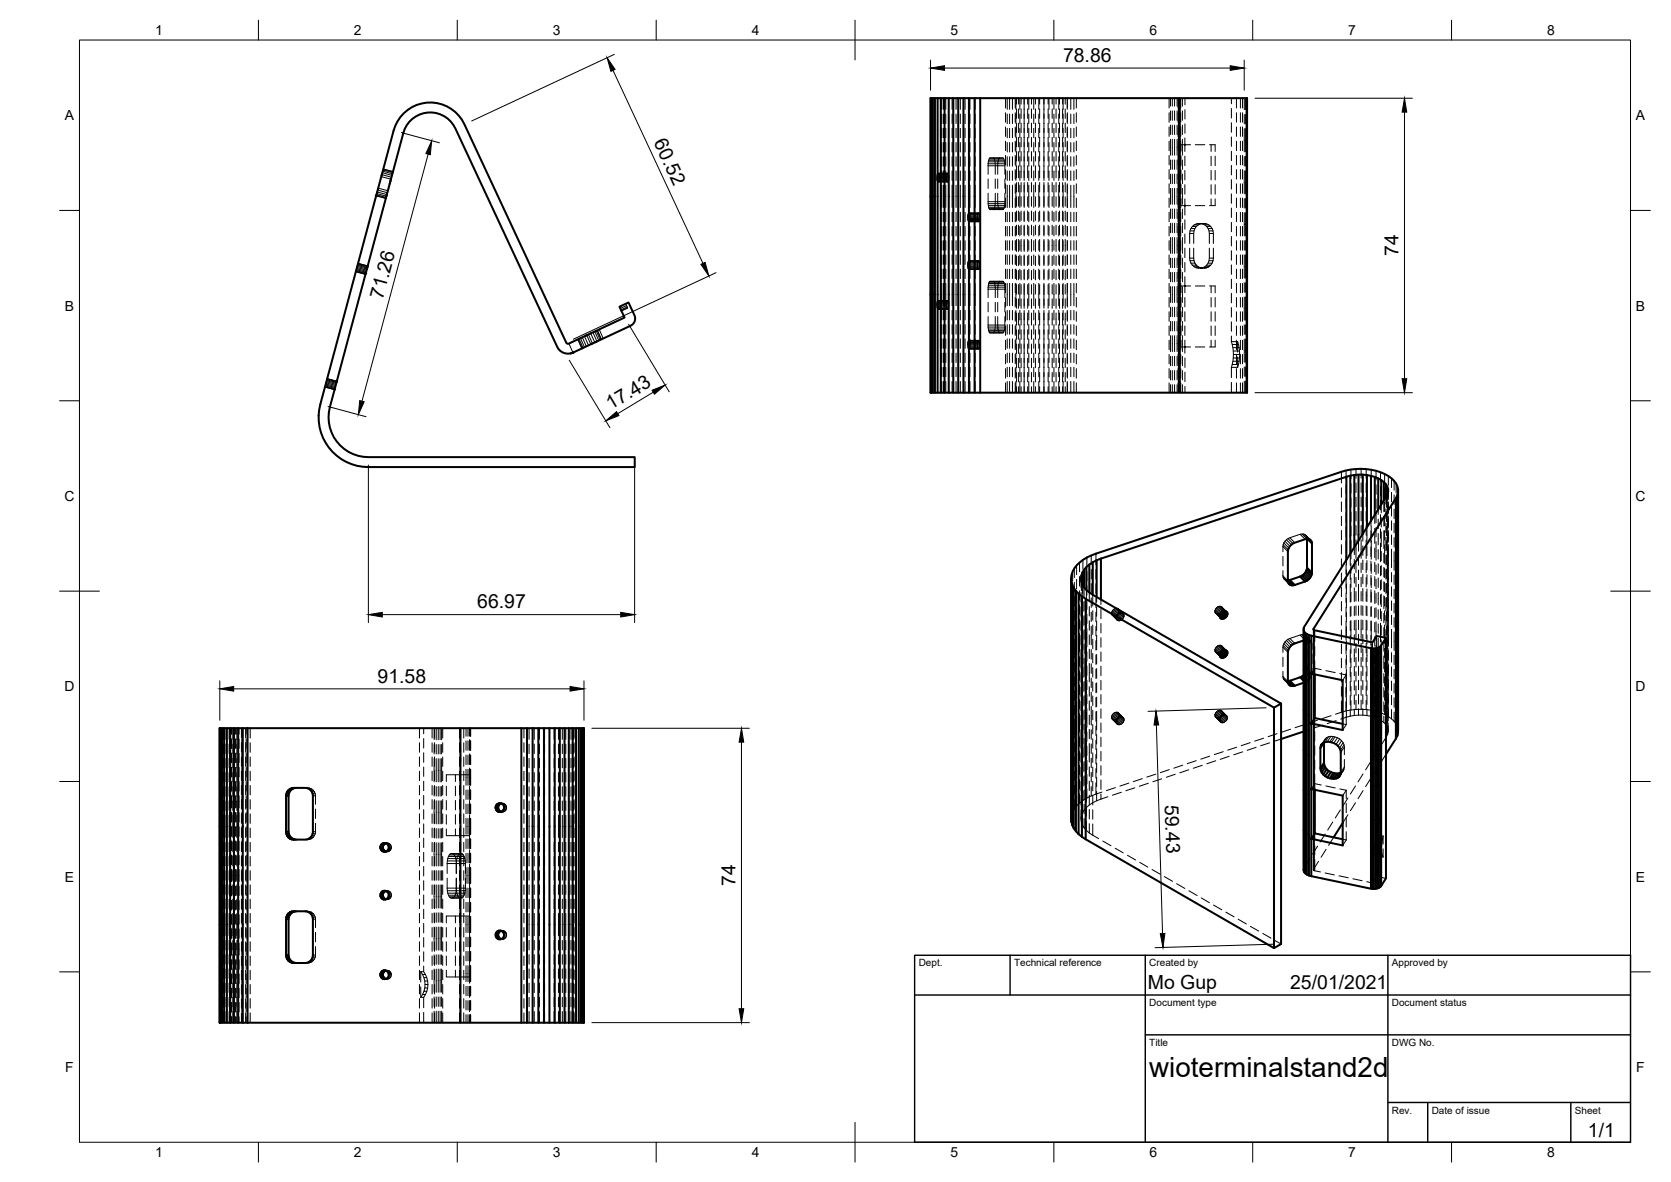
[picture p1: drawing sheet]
<svg xmlns="http://www.w3.org/2000/svg" width="420mm" height="297mm" viewBox="0 0 420 297" stroke-linecap="round" stroke-linejoin="round" font-family="sans-serif">
<defs><g id="words">
<text font-size="7" x="289" y="270.6">wioterminalstand2d</text>
<g font-size="4.9">
<text x="267.3" y="15.5">78.86</text>
<text x="164.3" y="35.8" transform="rotate(65 164.3 35.8)">60.52</text>
<text x="351.6" y="64.4" transform="rotate(-90 351.6 64.4)">74</text>
<text x="96.2" y="75.3" transform="rotate(-75 96.2 75.3)">71.26</text>
<text x="153.6" y="103.2" transform="rotate(-31 153.6 103.2)">17.43</text>
<text x="120" y="152.9">66.97</text>
<text x="94.9" y="171.5">91.58</text>
<text x="292.9" y="202.3" transform="rotate(88 292.9 202.3)">59.43</text>
<text x="184.9" y="222.7" transform="rotate(-90 184.9 222.7)">74</text>
<text x="288.6" y="248.6">Mo Gup</text>
<text x="324.4" y="248.6">25/01/2021</text>
<text x="399.3" y="285.8">1/1</text>
</g>
<g font-size="3.5">
<text x="39" y="8.8">1</text>
<text x="89" y="8.8">2</text>
<text x="139" y="8.8">3</text>
<text x="189" y="8.8">4</text>
<text x="239" y="8.8">5</text>
<text x="289" y="8.8">6</text>
<text x="339" y="8.8">7</text>
<text x="389" y="8.8">8</text>
<text x="16.3" y="30.2">A</text>
<text x="411.3" y="30.2">A</text>
<text x="16.3" y="78">B</text>
<text x="411.3" y="78">B</text>
<text x="16.2" y="125.9">C</text>
<text x="411.2" y="125.9">C</text>
<text x="16.2" y="173.7">D</text>
<text x="411.2" y="173.7">D</text>
<text x="16.3" y="221.6">E</text>
<text x="411.3" y="221.6">E</text>
<text x="16.4" y="269.4">F</text>
<text x="411.4" y="269.4">F</text>
<text x="39" y="290.8">1</text>
<text x="89" y="290.8">2</text>
<text x="139" y="290.8">3</text>
<text x="189" y="290.8">4</text>
<text x="239" y="290.8">5</text>
<text x="289" y="290.8">6</text>
<text x="339" y="290.8">7</text>
<text x="389" y="290.8">8</text>
</g>
<g font-size="2.5">
<text x="231" y="242.9">Dept.</text>
<text x="255" y="242.9">Technical reference</text>
<text x="289" y="242.9">Created by</text>
<text x="350" y="242.9">Approved by</text>
<text x="289" y="252.8">Document type</text>
<text x="350" y="252.8">Document status</text>
<text x="289" y="262.9">Title</text>
<text x="350" y="262.9">DWG No.</text>
<text x="350" y="279.9">Rev.</text>
<text x="360" y="279.9">Date of issue</text>
<text x="396" y="279.9">Sheet</text>
</g>
</g></defs>
<!-- layer: Visible -->
<g fill="none" stroke="#000" stroke-width=".51">
<path d="M101.6 28.4a9.5 9.5 0 0 1 15.2 2.8l25.6 55 .6 .1 14-6.5-1.2-2.7 2.2-1.1 1.5 3.2a1.97 1.97 0 0 1-.9 2.7l-14.5 6.7a3 3 0 0 1-4-1.4l-25.6-54.9a7 7 0 0 0-6.9-4 7 7 0 0 0-6.2 5.2l-18.4 68.8a10 10 0 0 0 9.6 12.6h67v2.5h-67a12.5 12.5 0 0 1-12.1-15.8l18.5-68.8a9.8 9.8 0 0 1 2.6-4.4zM234 24.7h79.6v74h-79.6zM234 24.7v74M234.2 24.7v74M234.6 24.7v74M235.1 24.7v74M235.8 24.7v74M236.6 24.7v74M237.5 24.7v74M238.5 24.7v74M239.7 24.7v74M240.9 24.7v74"/>
<path d="M242.3 24.7v74M243.6 24.7v74M245 24.7v74M246.5 24.7v74M313.5 24.7v74M94.7 48.9v.1M96 43.9l-.1 .2M97.3 48.9l-.1 .4M98.8 43.2v.1M91.9 68.7v.1M92 68.6v.1M92.4 67.1l-.1 .2"/>
<path d="M92.4 66.9h.1M92.5 66.9h-.1M156.1 77.9l.1 .2M84.6 95.9v.1M144.1 88.6h.1M144.1 88.6l-.7 .2M145.6 85.1h.1M146.6 87.4l-.2 .1M147.5 84.2l-.2 .2M148.5 83.8h-.1M149 86.3l-.2 .1M150.1 85.8l-.5 .2"/>
<path d="M338.5 119.8a10.4 10.4 0 0 1 9.5 1.3 2.61 2.61 0 0 1 .6 3.6l-20.7 32.8a1.44 1.44 0 0 0 1.2 2.1l15.6 3.3h1.5l1.1-.7 1.2-1.9-2.4-.5-1 1.6-14.5-3-.4-.3 20.8-32.9a3.9 3.9 0 0 0-1.9-5.6 14.8 14.8 0 0 0-11.8-1l-61.7 20.5a8.6 8.6 0 0 0-6.2 5.3 5.7 5.7 0 0 0 3.6 6.1l47.3 27.3 1.8-1-47.3-27.3a4.8 4.8 0 0 1-2.9-4.9 6.1 6.1 0 0 1 3.8-3.8M338.5 119.8l-61.7 20.6M338.5 119.8v20.9M339.5 119.5v19.7M340.5 119.4v18.1M341.6 119.3v16.6M342.7 119.3v14.9M343.7 119.4v13.1M344.7 119.6v11.3M345.7 119.9v9.5M328.6 135.4v7.7M328.7 135.4l1.2 1.2"/>
<path d="M329.2 135.5l.6 .7M346.5 120.2v7.8M347.3 120.6v6.2M348 121.1v4.7M348.5 121.7v3.3M348.8 122.3v2M349 122.9v.7M351 125.2v60.4M351.3 124.5v60.4M351.5 123v61.2M269.3 145.3l.1 61.2M269.4 146.1v60.4"/>
<path d="M269.6 146.9v60.4M270 147.7v60.4M270.5 148.5v60.4M271.2 149.2v60.4M271.9 144.6v1.5M272 149.9v60.4M272.2 143.9v3M272.6 143.2v4.4M273 150.5v60.4M273.2 142.5v5.8M273.9 141.9v7M274.8 141.3v8.2"/>
<path d="M275.7 140.8v9.2M276.8 140.4l-1.1 .4M276.8 140.4v10.3M306.7 154.8l.7 .7M306.7 155l.5 .5M306.8 154.6l.9 .9M306.8 155.2l.2 .2M306.9 154.3l1 1M307 155.4l.2 .1M307.1 154.1l1 1.1M307.3 153.9l1 1.1M307.5 153.7l1 1"/>
<path d="M307.7 155.5h-.5M307.7 153.6l.9 .9M308 153.6l.6 .6M308.1 155.2l-.4 .3M308.2 153.7l.4 .3M308.3 155l-.2 .2M308.5 154.7l-.2 .3M308.6 154a1.07 1.07 0 0 0-1.3-.2 1.07 1.07 0 0 0-.6 1.1l.3 .5M308.6 154.5l-.1 .2M308.6 154v.2M308.6 154.2v.3M323.8 145.8h.1"/>
<path d="M323.8 145.8l1.3 1.3M323.9 146.2l.8 .9M324 146.6l.3 .3M324.3 145.8l1.3 1.2M324.3 146.9l.4 .2M324.7 147.1h.4M325.6 147l-.5 .1M326.9 144.9l-3.1 .9M326.9 144.9l1.2 1.2M327.4 144.7l-.5 .2M327.4 144.7l1.2 1.2M327.8 158.3v60.4l.1 .4"/>
<path d="M327.8 144.4l-.4 .3M327.8 144.4l1.2 1.2M327.9 158.7v60.4M328.1 144l-.3 .4M328.1 144l1.3 1.3M328.1 146.1l-2.5 .9M328.2 159v60.5M328.4 143.6l-.3 .4M328.4 143.6l1.2 1.2M328.6 143.1l-.2 .5M328.6 143.1l1.2 1.3M328.6 159.3v60.5"/>
<path d="M328.6 145.9l-.5 .2M328.6 142.7l1.3 1.2M329 145.6l-.4 .3M329.1 159.6v60.4M329.4 145.3l-.4 .3M329.6 144.8l-.2 .5M329.7 159.8v9.5M329.8 144.4l.1-7.8a1.17 1.17 0 0 0-1.8-1.1l-3 1.1a2.57 2.57 0 0 0-1.3 2v7.4l.3 .7 .2 .2M329.8 144.4l-.2 .4M330.3 158v.2M306.7 164.6l.7 .7M306.7 164.8l.5 .5"/>
<path d="M306.8 164.4l.9 .9M306.8 165l.2 .2M306.9 164.1l1 1M307 165.2l.2 .1M307.1 163.9l1 1.1M307.2 165.3h.2M307.3 163.7l1 1.1M307.5 163.5l1 1M307.7 163.4l.9 .9M307.9 165.1l-.5 .2M308 163.4l.6 .6M308.1 165l-.2 .1"/>
<path d="M308.2 163.5l.4 .3M308.3 164.8l-.2 .2M308.5 164.5l-.2 .3M308.6 163.8v.5M308.6 163.8a1.07 1.07 0 0 0-1.3-.3 1.07 1.07 0 0 0-.6 1.2l.3 .5M308.6 164.3l-.1 .2M320.3 177.8v60.5M322.1 176.8v60.4l-1.8 1.1-48.3-28M323.9 171.6l.8 .8M324 171.9l.3 .3M324.3 171.1l1.3 1.2M324.3 172.2l.4 .2"/>
<path d="M325.6 172.3l-.9 .1M326.9 170.2l.9 .9M327.4 170l.4 .4M327.8 169.7l-.9 .5-3.1 1 1.3 1.2M327.8 161a5.1 5.1 0 0 0-3.5 1.6l-.5 1.3v7.4l.3 .7 .2 .2M327.8 171.6l-2.2 .7M329.7 169.3l7.9 1.6v12.6l-7.9-1.7zM330.6 169.5v11M344.7 162.9v60.4M345.2 163v60.4M345.8 162.9v60.5M346.2 162.9v60.4"/>
<path d="M346.7 162.7v60.4M347 162.5v60.4M347.3 162.2v60.4M348.5 160.3v60.4l-1.5 2.2-.8 .4-1 .1-15.5-3.2M55.5 183v74M55.8 183v74M56.3 183v74M57 183v74M57.9 183v74M58.8 183v74M59.9 183v74M61 183v74"/>
<path d="M62.3 183h-7.1v74M62.3 183h71.6M62.3 183v74M71.9 200h.7M72 199.5h.6M72.2 199h.6M72.5 198.6h.6M72.9 198.3h.6M73.3 198.1h.7M74.5 198a1.99 1.99 0 0 0-1.9 2v9.5M131.1 183v74M132.5 183v74"/>
<path d="M133.9 183h12.9v74h-84.5M133.9 183v74M135.4 183v74M136.8 183v74M138.2 183v74M139.5 183v74M140.8 183v74M141.9 183v74M143 183v74M144 183v74M144.8 183v74M145.5 183v74"/>
<path d="M146.1 183v74M146.5 183v74M146.7 183v74M327.8 183.8l-5.7 1.9M329.7 198.3l7.9 1.6v12.6l-7.9-1.7 .9-1.4M329.7 181.8v38.4M330.6 198.5v10.9M330.6 180.5l7 1.4M330.6 180.5l-.9 1.3M332.1 187.5l-.1 .5M332.5 186.9l-.4 .6a2.56 2.56 0 0 1 3.9-.4 2.51 2.51 0 0 1 1.1 2v5v.5l-.7 .8 .7-.9M332.9 186.6v5.1a2.72 2.72 0 0 0 1.7 2.3"/>
<path d="M332.9 191.7l-.9 1.3 .1 .6 .9-1.4M332.9 186.7l-.9 1.3v5M333.2 192.8l-.9 1.3-.2-.5M333.6 193.3l-.9 1.3-.4-.5M334.1 193.7l-.9 1.4-.5-.5M334.3 195.6l.5 .1M334.6 194l1.1 .3h1.1M334.6 194l-.8 1.4-.6-.3M335.3 194.2l-1 1.4-.5-.2M335.7 194.3l-.9 1.4h.6l.9-1.3M336.4 195.4l-.4 .3M336.8 194.3l-.8 1.4h-.6"/>
<path d="M337.1 194.2l-.3 .1M351 185.6l-2.5 4M351.3 184.9l-.3 .7M351.5 184.2l-.2 .7M351.5 183.4v.8M71.9 209h.7M72 209.5l-.1-9.5a1.95 1.95 0 0 1 2-2h2.9a1.99 1.99 0 0 1 1.9 2v9a1.95 1.95 0 0 1-1.9 2l-3.5-.1M72 209.5l.2 .5M72 209.5h.6M72.2 210l.3 .4M72.2 210h.6M72.5 210.4l.4 .3"/>
<path d="M72.5 210.4h.6M72.6 209.5l.2 .5M72.8 210l.3 .4M72.9 210.7l.4 .2M72.9 210.7h.6M73.1 210.4l.4 .3M73.3 210.9h.7M73.5 210.7l.5 .2M74 210.9l.5 .1M95.6 212.9l.1 .3M95.6 212.9h.7M95.7 213.2l.1 .3"/>
<path d="M95.7 212.7l-.1 .2M95.7 212.7h.6M95.7 213.2h.6M95.8 213.5l.1 .2M95.8 212.4h.6M95.8 213.5h.6M95.9 212.2l-.2 .5M95.9 213.7l.3 .2M95.9 212.2h.7M95.9 213.7h.7M96.2 212h.6M96.2 213.9h.6"/>
<path d="M96.3 212.9v.3M96.3 213.2l.1 .3M96.3 212.7v.2M96.4 211.9l-.5 .3M96.4 213.5l.2 .2M96.4 211.9h.6M96.4 214h.6M96.6 212.2l-.3 .5M96.6 213.7l.2 .2M96.8 212l-.2 .2M96.8 213.9l.2 .1M97 211.9a1.09 1.09 0 0 1 .7 1.4 1.09 1.09 0 0 1-1.5 .6"/>
<path d="M97 211.9l-.2 .1M124.6 203l.1 .2M124.6 203h.7M124.7 203.2l.1 .3M124.7 202.7l-.1 .3M124.7 203.2h.6M124.7 202.7h.6M124.8 202.4l-.1 .3M124.8 203.5l.1 .2M124.8 203.5h.6M124.8 202.4h.6M124.9 202.2a1.09 1.09 0 0 1 1.7 .2 1.09 1.09 0 0 1-.7 1.6"/>
<path d="M124.9 202.2l-.1 .2M124.9 203.7l.2 .2M124.9 202.2h.7M124.9 203.7h.7M125.1 203.9l.3 .1M125.1 202h.7M125.1 203.9h.7M125.3 203v.2M125.3 203.2l.1 .3M125.3 202.7v.3M125.4 203.5l.4 .4M125.4 202.4l-.1 .3"/>
<path d="M125.4 204h.5M125.4 201.9h.5M125.6 202.2l-.2 .2M125.8 202l-.2 .2M125.8 203.9l.2 .1M126 201.9l-.2 .1M269.4 206.5l.2 .8M269.6 207.3l.4 .8M270 208.1l.5 .8M270.5 208.9l.7 .7M271.2 209.6l.8 .7M327.9 219.1l.3 .4"/>
<path d="M328.2 219.5l.4 .3M328.6 219.8l.5 .2M330.6 209.4l7 1.5M337.6 206.8l-2.3 3.6M71.9 231h.7M72 230.5h.6M72.2 230l-.2 .5M72.2 230h.6M72.5 229.6l-.3 .4M72.5 229.6h.6M72.6 230.5v9.5a1.99 1.99 0 0 0 1.9 2M72.8 230l-.2 .5"/>
<path d="M72.9 229.3l-.4 .3M72.9 229.3h.6M73.1 229.6l-.3 .4M73.3 229.1l3.5-.1a1.95 1.95 0 0 1 1.9 2v9a1.99 1.99 0 0 1-1.9 2h-2.9a1.95 1.95 0 0 1-2-2l.1-9.5M73.3 229.1l-.4 .2M73.3 229.1h.7M73.5 229.3l-.4 .3M74 229.1l-.5 .2M74.5 229l-.5 .1M95.6 224.9h.7M95.7 225.2l.1 .3M95.7 224.7h.6"/>
<path d="M95.7 225.2h.6M95.8 224.4l-.1 .8M95.8 225.5l.1 .2M95.8 224.4h.6M95.8 225.5h.6M95.9 224.2l-.1 .2M95.9 225.7l.3 .2M95.9 224.2h.7M95.9 225.7h.7M96.2 224l-.3 .2M96.2 225.9l.2 .1M96.2 224h.6"/>
<path d="M96.2 225.9h.6M96.3 224.7v.5M96.3 225.2l.1 .3M96.4 226h.6M96.4 223.9h.6M96.4 225.5l.2 .2M96.4 223.9l-.2 .1M96.6 224.2l-.3 .5M96.6 225.7l.2 .2M96.8 225.9l.2 .1M96.8 224l-.2 .2M97 223.9a1.12 1.12 0 0 1 .7 1.1 1.12 1.12 0 0 1-.7 1"/>
<path d="M97 223.9l-.2 .1M124.6 235h.7M124.7 234.7v.5M124.7 235.2l.1 .3M124.7 234.7h.6M124.7 235.2h.6M124.8 235.5l.1 .2M124.8 234.4l-.1 .3M124.8 234.4h.6M124.8 235.5h.6M124.9 234.2l-.1 .2M124.9 234.2h.7"/>
<path d="M124.9 235.7h.7M125.1 234l-.2 .2M125.1 234h.7M125.1 235.9h.7M125.3 234.7v.5M125.3 235.2l.1 .3M125.4 233.9h.5M125.4 235.5l.2 .2M125.4 234.4l-.1 .3M125.4 233.9l-.3 .1M125.4 236h.5M125.6 235.7l.4 .3"/>
<path d="M125.6 234.2l-.2 .2M125.8 234l-.2 .2M125.9 233.9a1.09 1.09 0 0 1 .7 1.6 1.09 1.09 0 0 1-1.7 .2M126 233.9l-.2 .1M329.1 220l.6 .2M55.2 257h.1M55.2 257h7.1M71.9 240h.7M72 240.5h.6M72.2 241h.6M72.5 241.4h.6M72.9 241.7h.6"/>
<path d="M73.3 241.9h.7M95.6 244.9l.1 .3M95.6 244.9h.7M95.7 244.7l-.1 .2M95.7 245.2l.1 .3M95.7 244.7h.6M95.7 245.2h.6M95.8 245.5l.1 .2M95.8 244.4h.6M95.8 245.5h.6M95.9 244.2l-.2 .5M95.9 244.2h.7"/>
<path d="M95.9 245.7h.7M96.2 244l-.3 .2M96.2 244h.6M96.2 245.9h.6M96.3 244.9v.3M96.3 245.2l.1 .3M96.3 244.7v.2M96.4 245.5l.2 .2M96.4 243.9l-.2 .1M96.4 243.9h.6M96.6 245.7l.4 .3h-.6M96.6 244.2l-.3 .5"/>
<path d="M96.8 244l-.2 .2M97 243.9a1.09 1.09 0 0 1 .6 1.6 1.09 1.09 0 0 1-1.7 .2M97 243.9l-.2 .1"/>
</g>
<!-- layer: Hidden -->
<g fill="none" stroke="#000" stroke-width=".25">
<path d="M234.1 24.7v2.8M234.1 28.7v2.4M234.1 32.2v2.4M234.1 35.8v2.4M234.1 39.4v2.4M234.4 24.7v2.4M234.4 28.3v2.4M234.4 31.9v2.4M234.4 35.5v2.4M234.4 39.1v2.3M236.5 24.7v2.8M236.5 28.7v2.4"/>
<path d="M236.5 32.2v2.4M236.5 35.8v2.4M236.5 39.4v2.4M236.6 24.7v2.8M236.6 28.7v2.4M236.6 32.2v2.4M236.6 35.8v2.4M236.6 39.4v2.4M236.8 24.7v2.8M236.8 28.7v2.4M236.8 32.2v2.4M236.8 35.8v2.4"/>
<path d="M236.8 39.4v2.4M237.2 24.7v2.8M237.2 28.7v2.4M237.2 32.2v2.4M237.2 35.8v2.4M237.2 39.4v2.4M237.8 24.7v2.8M237.8 28.7v2.4M237.8 32.2v2.4M237.8 35.8v2.4M237.8 39.4v2.4M238.5 24.7v2.8"/>
<path d="M238.5 28.7v2.4M238.5 32.2v2.4M238.5 35.8v2.4M238.5 39.4v2.4M239.4 24.7v2.8M239.4 28.7v2.4M239.4 32.2v2.4M239.4 35.8v2.4M239.4 39.4v2.4M240.4 24.7v2.8M240.4 28.7v2.4M240.4 32.2v2.4"/>
<path d="M240.4 35.8v2.4M240.4 39.4v2.4M241.5 24.7v2.8M241.5 28.7v2.4M241.5 32.2v2.4M241.5 35.8v2.4M241.5 39.4v2.4M242.7 24.7v2.8M242.7 28.7v2.4M242.7 32.2v2.4M242.7 35.8v2.4M242.7 39.4v2.4"/>
<path d="M243.9 24.7v2.8M243.9 28.7v2.4M243.9 32.2v2.4M243.9 35.8v2.4M243.9 39.4v2.4M245.2 24.7v2.8M245.2 28.7v2.4M245.2 32.2v2.4M245.2 35.8v2.4M245.2 39.4v2.4M248.7 39.9h3.7M248.8 39.7h3.5"/>
<path d="M249.7 39.7l.5 1 .1 3.1M251.4 39.7h-2.4l-.5 1M252.8 24.7v2.4M252.8 28.3v2.4M252.8 31.9v2.4M252.8 35.5v2.4M252.8 39.1v2.3M253.3 24.7v2.8M253.3 28.7v2.4M253.3 32.2v2.4M253.3 35.8v2.4M253.3 39.4v2.4"/>
<path d="M253.9 24.7v2.8M253.9 28.7v2.4M253.9 32.2v2.4M253.9 35.8v2.4M253.9 39.4v2.4M254.6 24.7v2.8M254.6 28.7v2.4M254.6 32.2v2.4M254.6 35.8v2.4M254.6 39.4v2.4M255.3 24.7v2.4M255.3 28.3v2.4"/>
<path d="M255.3 31.9v2.4M255.3 35.5v2.4M255.3 39.1v2.3M255.4 24.7v2.8M255.4 28.7v2.4M255.4 32.2v2.4M255.4 35.8v2.4M255.4 39.4v2.4M255.6 24.7v1.5M255.6 27.4v2.3M255.6 31v2.3M255.6 34.5v2.4"/>
<path d="M255.6 38.1v2.4M256.1 24.7v1.5M256.1 27.4v2.3M256.1 31v2.3M256.1 34.5v2.4M256.1 38.1v2.4M256.4 24.7v2.8M256.4 28.7v2.4M256.4 32.2v2.4M256.4 35.8v2.4M256.4 39.4v2.4M256.8 24.7v1.5"/>
<path d="M256.8 27.4v2.3M256.8 31v2.3M256.8 34.5v2.4M256.8 38.1v2.4M257.5 24.7v20.6M258.4 24.7v1.5M258.4 27.4v2.3M258.4 31v2.3M258.4 34.5v2.4M258.4 38.1v2.4M258.7 24.7v2.8M258.7 28.7v2.4"/>
<path d="M258.7 32.2v2.4M258.7 35.8v2.4M258.7 39.4v2.4M259.4 24.7v1.5M259.4 27.4v2.3M259.4 31v2.3M259.4 34.5v2.4M259.4 38.1v2.4M259.9 24.7v2.8M259.9 28.7v2.4M259.9 32.2v2.4M259.9 35.8v2.4"/>
<path d="M259.9 39.4v2.4M260.3 24.7v1.5M260.3 27.4v2.3M260.3 31v2.3M260.3 34.5v2.4M260.3 38.1v2.4M261.2 24.7v2.8M261.2 28.7v2.4M261.2 32.2v2.4M261.2 35.8v2.4M261.2 39.4v2.4M261.4 24.7v1.5"/>
<path d="M261.4 27.4v2.3M261.4 31v2.3M261.4 34.5v2.4M261.4 38.1v2.4M262.5 24.7v20.6M263.5 24.7v1.5M263.5 27.4v2.3M263.5 31v2.3M263.5 34.5v2.4M263.5 38.1v2.4M263.8 24.7v2.8M263.8 28.7v2.4"/>
<path d="M263.8 32.2v2.4M263.8 35.8v2.4M263.8 39.4v2.4M264.6 24.7v1.5M264.6 27.4v2.3M264.6 31v2.3M264.6 34.5v2.4M264.6 38.1v2.4M265 24.7v2.8M265 28.7v2.4M265 32.2v2.4M265 35.8v2.4"/>
<path d="M265 39.4v2.4M265.5 24.7v1.5M265.5 27.4v2.3M265.5 31v2.3M265.5 34.5v2.4M265.5 38.1v2.4M266.2 24.7v2.8M266.2 28.7v2.4M266.2 32.2v2.4M266.2 35.8v2.4M266.2 39.4v2.4M266.4 24.7v1.5"/>
<path d="M266.4 27.4v2.3M266.4 31v2.3M266.4 34.5v2.4M266.4 38.1v2.4M267.2 24.7v1.5M267.2 27.4v2.3M267.2 31v2.3M267.2 34.5v2.4M267.2 38.1v2.4M267.3 24.7v2.8M267.3 28.7v2.4M267.3 32.2v2.4"/>
<path d="M267.3 35.8v2.4M267.3 39.4v2.4M267.8 24.7v1.5M267.8 27.4v2.3M267.8 31v2.3M267.8 34.5v2.4M267.8 38.1v2.4M268.4 24.7v2.8M268.4 28.3v2.8M268.4 31.9v2.7M268.4 35.5v2.7M268.4 39.1v2.7"/>
<path d="M269.2 24.7v2.8M269.2 28.7v2.4M269.2 32.2v2.4M269.2 35.8v2.4M269.2 39.4v2.4M270 24.7v2.8M270 28.7v2.4M270 32.2v2.4M270 35.8v2.4M270 39.4v2.4M270.6 24.7v2.4M270.6 28.3v2.4"/>
<path d="M270.6 31.9v2.4M270.6 35.5v2.4M270.6 39.1v2.3M294 24.7v2.4M294 28.3v2.4M294 31.9v2.4M294 35.5v2.4M294 39.1v2.3M294.3 24.7v2M294.3 27.9v2.3M294.3 31.4v2.4M294.3 35v4"/>
<path d="M294.8 24.7v2M294.8 27.9v2.3M294.8 31.4v2.4M294.8 35v4M295.3 24.7v2M295.3 27.9v2.3M295.3 31.4v2.4M295.3 35v4M296 24.7v2M296 27.9v2.3M296 31.4v2.4M296 35v4"/>
<path d="M296.2 24.7v2.4M296.2 28.3v2.4M296.2 31.9v2.4M296.2 35.5v2.4M296.2 39.1v2.3M296.3 24.7v74M296.4 24.7v74M296.5 24.7v74M296.6 38.4v5.5M296.6 24.7v14.3M296.8 24.7v74M296.9 24.7v2.4"/>
<path d="M296.9 28.3v2.4M296.9 31.9v2.4M296.9 35.5v2.6M296.9 39.1v2.5M296.9 36.4h2.5M297.3 24.7v2M297.3 27.9v2.3M297.3 31.4v2.4M297.3 35v4M297.9 34.7v3.4M297.9 39.3v2.3M297.9 24.7v1.6"/>
<path d="M297.9 27.5v2.4M297.9 31.1v2.4M300.5 36.4h2.4M304.1 36.4h1.4v1.7M304.5 36.4v1.7M304.5 39.3v2.3M305.5 39.3v2.3M309.6 24.7v1.4M309.6 27.3v2.4M309.6 30.8v2.4M309.6 34.4v2.4M309.6 38v2.4"/>
<path d="M310.9 24.7v2.4M310.9 28.3v2.4M310.9 31.9v2.4M310.9 35.5v2.4M310.9 39.1v2.3M311.9 24.7v2.4M311.9 28.3v2.4M311.9 31.9v2.4M311.9 35.5v2.4M311.9 39.1v2.3M312.4 24.7v2.4M312.4 28.3v2.4"/>
<path d="M312.4 31.9v2.4M312.4 35.5v2.4M312.4 39.1v2.3M312.9 24.7v2.9M312.9 28.8v2.3M312.9 32.3v5.8M312.9 39.3v2.4M313.2 24.7v2.9M313.2 28.8v2.3M313.2 32.3v5.8M313.2 39.3v2.4M313.4 24.7v2.4"/>
<path d="M313.4 28.3v2.4M313.4 31.9v2.4M313.4 35.5v2.4M313.4 39.1v2.3M313.5 24.7v2.9M313.5 28.8v2.3M313.5 32.3v5.8M313.5 39.3v2.4M94.6 49.2l2.4 .6 .1-.2M94.6 49.2l2.4 .7M94.7 49l-.1 .2M94.7 49l2.4 .6"/>
<path d="M94.7 48.6l2.5 .7-.1 .3M94.7 48.6v.3M95 47.8l2.4 .6M96.1 43.4l2.5 .7-.3 .9-2.4-.6v-.3M96.2 43l2.5 .7M96.4 42.5l2.4 .6zM97.5 47.9l-.2 1-2.5-.7M97.5 47.9l-2.4-.6-.4 1.3M98 46.1l-.5 1.8M98.8 43.3l-2.5-.6-.1 .3-.2 .9 2.4 .6M234.1 43v2.3M234.1 46.5v5.6"/>
<path d="M234.1 53.3v2.4M234.1 56.9v2.4M234.4 42.6v2.4M234.4 46.2v2.4M234.4 49.8v2.3M234.4 53.3v2.4M234.4 56.9v2.4M235.6 44.6h2.9M235.6 44.9a1.04 1.04 0 0 1 .3-1.3 2.56 2.56 0 0 1 0 2.1h-.1M235.6 44.9h2.9v.3M235.6 44.9v.3M235.6 45.2v.2"/>
<path d="M235.6 44.1h2.9M235.6 45.2h2.9M235.6 45.4l.1 .2M235.6 43.8h2.9M235.6 45.4h2.9M235.7 45.6l.1 .1M235.7 43.7h2.7M235.7 45.6h2.7M235.8 43.6h2.5M235.8 45.7h2.5M235.9 43.5h2.4M236.5 43v2.3"/>
<path d="M236.5 46.5v5.6M236.5 53.3v2.4M236.5 56.9v2.4M236.6 43v2.3M236.6 46.5v5.6M236.6 53.3v2.4M236.6 56.9v2.4M236.8 43v2.3M236.8 46.5v5.6M236.8 53.3v2.4M236.8 56.9v2.4M237.2 43v2.3"/>
<path d="M237.2 46.5v5.6M237.2 53.3v2.4M237.2 56.9v2.4M237.8 43v2.3M237.8 46.5v5.6M237.8 53.3v2.4M237.8 56.9v2.4M238.4 45.6l-.1 .1M238.5 43.8l-.2-.2a1.74 1.74 0 0 0 0 2.1M238.5 43.8v.3M238.5 45.2l-.1 .4M238.5 44.1v.2h-2.9"/>
<path d="M238.5 43v2.3M238.5 46.5v5.6M238.5 53.3v2.4M238.5 56.9v2.4M239.4 43v2.3M239.4 46.5v5.6M239.4 53.3v2.4M239.4 56.9v2.4M240.4 43v2.3M240.4 46.5v5.6M240.4 53.3v2.4M240.4 56.9v2.4"/>
<path d="M241.5 43v2.3M241.5 46.5v5.6M241.5 53.3v2.4M241.5 56.9v2.4M242.7 43v2.3M242.7 46.5v5.6M242.7 53.3v2.4M242.7 56.9v2.4M243.3 54.3v.6M243.3 54.9l.1 .3M243.3 54.3h3M243.3 54.6h3"/>
<path d="M243.3 54.9h3M243.4 54.1l-.1 .2M243.4 55.2v.2M243.4 54.1h2.9M243.4 55.2h2.9M243.4 53.9v.2M243.4 55.4l.1 .2M243.4 53.9h2.8M243.4 55.4h2.8M243.5 53.7l-.1 .2M243.5 53.7h2.7M243.5 55.6h2.7"/>
<path d="M243.5 53.6v.1M243.5 53.6h2.6M243.5 55.7h2.6M243.6 53.5l.3 .8a1.1 1.1 0 0 1-.4 1.4v-.1M243.6 53.5l-.1 .1M243.6 53.5h2.4M243.9 43v2.3M243.9 46.5v5.6M243.9 53.3v2.4M243.9 56.9v2.4M245.2 43v2.3M245.2 46.5v5.6"/>
<path d="M245.2 53.3v2.4M245.2 56.9v2.4M246 53.5a2.47 2.47 0 0 0 0 2.2l.2-.1M246 53.5l.1 .1M246.1 53.6l.1 .3M246.2 53.9l.1 .4M246.2 55.4v.2M246.3 55.2l-.1 .2M246.3 54.9v.3M246.3 54.3v.6M248.5 51.2v.5M248.5 41.2v2.6"/>
<path d="M248.5 45v2.4M248.5 48.6v2.6M248.5 50.7h4.2M248.5 51.2h4.1M248.5 41.7h4.2M248.5 41.2h4.1M248.5 51.7l.1 .4M248.5 40.7v.5M248.5 51.7h4.1M248.5 40.7h4.1M248.6 52.1l.1 .3M248.6 52.1h3.9"/>
<path d="M248.6 40.3h3.9M248.7 52.4l.1 .2M248.7 52.4h3.7M248.8 52.6h3.5M250.3 48.6l-.1 3.1-.2 .7-.3 .3M250.3 45v2.4M250.9 43.8v-3.1l.5-1h.9l.2 .6 .2 3.5M250.9 48.6v3.1l.2 .7 .3 .3M250.9 45v2.4M252.4 52.4l-.1 .2M252.5 52.1l-.1 .3M252.6 51.7l-.1 .4"/>
<path d="M252.6 51.2v.5M252.7 48.6l-.1 2.6M252.7 45v2.4M252.8 42.6v2.4M252.8 46.2v2.4M252.8 49.8v2.3M252.8 53.3v2.4M252.8 56.9v2.4M253.3 43v2.3M253.3 46.5v5.6M253.3 53.3v2.4M253.3 56.9v2.4"/>
<path d="M253.9 43v2.3M253.9 46.5v5.6M253.9 53.3v2.4M253.9 56.9v2.4M254.6 43v2.3M254.6 46.5v5.6M254.6 53.3v2.4M254.6 56.9v2.4M255.3 42.6v2.4M255.3 46.2v2.4M255.3 49.8v2.3M255.3 53.3v2.4"/>
<path d="M255.3 56.9v2.4M255.4 43v2.3M255.4 46.5v5.6M255.4 53.3v2.4M255.4 56.9v2.4M255.6 41.7v3M255.6 45.9v2.3M255.6 49.5v2.3M255.6 53v2.4M255.6 56.6v2.4M256.1 41.7v3M256.1 45.9v2.3"/>
<path d="M256.1 49.5v2.3M256.1 53v2.4M256.1 56.6v2.4M256.4 43v2.3M256.4 46.5v5.6M256.4 53.3v2.4M256.4 56.9v2.4M256.8 41.7v3M256.8 45.9v2.3M256.8 49.5v2.3M256.8 53v2.4M256.8 56.6v2.4"/>
<path d="M257.5 45.9v6.2M257.5 53v2.7M257.5 56.6v2.7M258.4 41.7v3M258.4 45.9v2.3M258.4 49.5v2.3M258.4 53v2.4M258.4 56.6v2.4M258.7 43v2.3M258.7 46.5v5.6M258.7 53.3v2.4M258.7 56.9v2.4"/>
<path d="M259.4 41.7v3M259.4 45.9v2.3M259.4 49.5v2.3M259.4 53v2.4M259.4 56.6v2.4M259.9 43v2.3M259.9 46.5v5.6M259.9 53.3v2.4M259.9 56.9v2.4M260.3 41.7v3M260.3 45.9v2.3M260.3 49.5v2.3"/>
<path d="M260.3 53v2.4M260.3 56.6v2.4M261.2 43v2.3M261.2 46.5v5.6M261.2 53.3v2.4M261.2 56.9v2.4M261.4 41.7v3M261.4 45.9v2.3M261.4 49.5v2.3M261.4 53v2.4M261.4 56.6v2.4M262.5 45.9v6.2"/>
<path d="M262.5 53v2.7M262.5 56.6v2.7M263.5 41.7v3M263.5 45.9v2.3M263.5 49.5v2.3M263.5 53v2.4M263.5 56.6v2.4M263.8 43v2.3M263.8 46.5v5.6M263.8 53.3v2.4M263.8 56.9v2.4M264.6 41.7v3"/>
<path d="M264.6 45.9v2.3M264.6 49.5v2.3M264.6 53v2.4M264.6 56.6v2.4M265 43v2.3M265 46.5v5.6M265 53.3v2.4M265 56.9v2.4M265.5 41.7v3M265.5 45.9v2.3M265.5 49.5v2.3M265.5 53v2.4"/>
<path d="M265.5 56.6v2.4M266.2 43v2.3M266.2 46.5v5.6M266.2 53.3v2.4M266.2 56.9v2.4M266.4 41.7v3M266.4 45.9v2.3M266.4 49.5v2.3M266.4 53v2.4M266.4 56.6v2.4M267.2 41.7v3M267.2 45.9v2.3"/>
<path d="M267.2 49.5v2.3M267.2 53v2.4M267.2 56.6v2.4M267.3 43v2.3M267.3 46.5v5.6M267.3 53.3v2.4M267.3 56.9v2.4M267.8 41.7v3M267.8 45.9v2.3M267.8 49.5v2.3M267.8 53v2.4M267.8 56.6v2.4"/>
<path d="M268.4 53.3v2.4M268.4 56.9v2.4M268.4 42.6v2.7M268.4 46.2v5.9M269.2 43v2.3M269.2 46.5v5.6M269.2 53.3v2.4M269.2 56.9v2.4M270 43v2.3M270 46.5v5.6M270 53.3v2.4M270 56.9v2.4"/>
<path d="M270.6 42.6v2.4M270.6 46.2v2.4M270.6 49.8v2.3M270.6 53.3v2.4M270.6 56.9v2.4M294 42.6v2.4M294 46.2v2.4M294 49.8v2.3M294 53.3v2.4M294 56.9v2.4M294.3 40.2v2.4M294.3 43.8v2.4"/>
<path d="M294.3 47.3v4M294.3 52.5v2.4M294.3 56.1v2.4M294.3 59.7v4M294.8 40.2v2.4M294.8 43.8v2.4M294.8 47.3v4M294.8 52.5v2.4M294.8 56.1v2.4M294.8 59.7v4M295.3 40.2v2.4M295.3 43.8v2.4"/>
<path d="M295.3 47.3v4M295.3 52.5v2.4M295.3 56.1v2.4M295.3 59.7v4M296 40.2v2.4M296 43.8v2.4M296 47.3v4M296 52.5v2.4M296 56.1v2.4M296 59.7v4M296.2 42.6v2.4M296.2 46.2v2.4"/>
<path d="M296.2 49.8v2.3M296.2 53.3v2.4M296.2 56.9v2.4M296.6 40.2v2.4M296.6 43.8v19.9M296.9 42.6v2.6M296.9 46.2v2.6M296.9 49.8v2.3M296.9 53.3v2.4M296.9 56.9v2.4M296.9 51.7h2.5M297.3 40.2v2.4"/>
<path d="M297.3 43.8v2.4M297.3 47.3v4M297.3 52.5v2.4M297.3 56.1v2.4M297.3 59.7v4M297.9 42.8v2.4M297.9 46.4v2.4M297.9 50v4M297.9 55.2v2.4M297.9 58.8v2.4M299.1 58.7h1M300.1 58.7v2.5"/>
<path d="M300.2 58l-.1 .7M300.5 57.4l-.3 .6h-1M300.5 51.7h2.4M300.8 56.9l-.3 .5h-1.1M301.3 56.5l-.5 .4h-1M301.8 56.2l.6 .1M301.8 56.3l-.5 .2h-1M302.4 56.3a2.44 2.44 0 0 1 1.7 2.4M302.4 56.3h1l.6 .2M302.4 56.2l-1.6 .1M302.9 56.5h1.1l.4 .4M303.4 56.3a3.1 3.1 0 0 0-4.2 1.7l-.1 3.2"/>
<path d="M303.4 56.9h1l.4 .5M303.8 57.4h1l.2 .6M304 58h1l.1 .7M304.1 58.7h1v2.5M304.1 58.7v2.5M304.5 42.8v2.4M304.5 46.4v2.4M304.5 50v1.7M305.5 42.8v2.4M305.5 46.4v2.4M305.5 50v1.7h-1.4M309.6 41.6v2.3"/>
<path d="M309.6 45.1v2.4M309.6 48.7v2.4M309.6 52.3v2.4M309.6 55.9v2.3M309.6 59.4v2.4M310.9 42.6v2.4M310.9 46.2v2.4M310.9 49.8v2.3M310.9 53.3v2.4M310.9 56.9v2.4M311.9 42.6v2.4M311.9 46.2v2.4"/>
<path d="M311.9 49.8v2.3M311.9 53.3v2.4M311.9 56.9v2.4M312.4 42.6v2.4M312.4 46.2v2.4M312.4 49.8v2.3M312.4 53.3v2.4M312.4 56.9v2.4M312.9 42.9v5.8M312.9 49.9v2.4M312.9 53.5v5.8M313.2 42.9v5.8"/>
<path d="M313.2 49.9v2.4M313.2 53.5v5.8M313.4 42.6v2.4M313.4 46.2v2.4M313.4 49.8v2.3M313.4 53.3v2.4M313.4 56.9v2.4M313.5 42.9v5.8M313.5 49.9v2.4M313.5 53.5v5.8M89.5 68.3l2.4 .6M89.5 68.2l2.4 .7-2.4-.6z"/>
<path d="M89.6 67.8l2.4 .6M89.7 67.5l-.1 .5 2.4 .6M89.7 67.5l2.4 .7M89.7 67.2v.3M89.7 67.2l2.5 .7M89.8 67l.2-.5 2.4 .6v-.1M89.8 67l-.1 .2M89.8 67l2.4 .6M89.9 66.7l2.4 .7M90 66.3l2.4 .7M90 66.2l2.5 .7M90 66.2h.1"/>
<path d="M92 68.7h-.1M92 68.4v.2M92.1 68.2l-.1 .2M92.2 67.9l-.1 .3M92.2 67.6v.3M92.3 67.4l-.1 .2M92.3 67.3v.1M92.4 67.3h-.1M92.4 66.9v.1M92.4 66.9h.1M92.5 66.8v.1M157.3 76.3l.2 .5-1.5 .7"/>
<path d="M157.5 76.8l.2 .3-1.6 .8M157.7 77.1l.1 .3-1.6 .7 1.6-.7M234.1 60.5v2.4M234.1 64.1v2.3M234.1 67.6v2.4M234.1 71.2v5.6M234.1 78v2.4M234.4 60.5v2.4M234.4 64.1v2.3M234.4 67.6v2.4M234.4 71.2v2.4M234.4 74.8v2.4"/>
<path d="M234.4 78.3v2.4M235.6 76.6h2.9M235.6 76.3v.3M235.6 76.3h2.9M235.6 76.9h2.9M235.6 76.1v.2M235.6 76.1h2.9M235.6 77.2h2.9M235.6 75.8v.3M235.6 75.8h2.9M235.6 77.4h2.9M235.7 75.7l-.1 .1"/>
<path d="M235.7 75.7h2.7M235.7 77.6h2.7M235.8 75.6a1.74 1.74 0 0 1 0 2.1l-.2-1.1M235.8 75.6l-.1 .1M235.8 75.6h2.5M235.8 77.7h2.5M235.9 77.7h2.4M236.5 60.5v2.4M236.5 64.1v2.3M236.5 67.6v2.4M236.5 71.2v5.6M236.5 78v2.4"/>
<path d="M236.6 60.5v2.4M236.6 64.1v2.3M236.6 67.6v2.4M236.6 71.2v5.6M236.6 78v2.4M236.8 60.5v2.4M236.8 64.1v2.3M236.8 67.6v2.4M236.8 71.2v5.6M236.8 78v2.4M237.2 60.5v2.4M237.2 64.1v2.3"/>
<path d="M237.2 67.6v2.4M237.2 71.2v5.6M237.2 78v2.4M237.8 60.5v2.4M237.8 64.1v2.3M237.8 67.6v2.4M237.8 71.2v5.6M237.8 78v2.4M238.3 75.6a1.74 1.74 0 0 0 0 2.1l.2-.3M238.3 75.6l.1 .1M238.4 75.7l.1 .1M238.5 75.8v.3"/>
<path d="M238.5 77.2v.2M238.5 76.1v.2M238.5 76.3v.6M238.5 76.9v.3M238.5 60.5v2.4M238.5 64.1v2.3M238.5 67.6v2.4M238.5 71.2v5.6M238.5 78v2.4M239.4 60.5v2.4M239.4 64.1v2.3M239.4 67.6v2.4"/>
<path d="M239.4 71.2v5.6M239.4 78v2.4M240.4 60.5v2.4M240.4 64.1v2.3M240.4 67.6v2.4M240.4 71.2v5.6M240.4 78v2.4M241.5 60.5v2.4M241.5 64.1v2.3M241.5 67.6v2.4M241.5 71.2v5.6M241.5 78v2.4"/>
<path d="M242.7 60.5v2.4M242.7 64.1v2.3M242.7 67.6v2.4M242.7 71.2v5.6M242.7 78v2.4M243.3 66.3v.6M243.3 66.9l.1 .3M243.3 66.3h3M243.3 66.6h3M243.3 66.9h3M243.4 67.2v.2M243.4 66.1l-.1 .2"/>
<path d="M243.4 66.1h2.9M243.4 67.2h2.9M243.4 65.9v.2M243.4 67.4l.1 .2M243.4 67.4h2.8M243.4 65.9h2.8M243.5 67.6v.1M243.5 65.7l-.1 .2M243.5 65.7h2.7M243.5 67.6h2.7M243.5 65.6a1.77 1.77 0 0 1 0 2.1M243.5 65.6v.1"/>
<path d="M243.5 65.6h2.6M243.5 67.7h2.6M243.6 65.5h2.4M243.9 60.5v2.4M243.9 64.1v2.3M243.9 67.6v2.4M243.9 71.2v5.6M243.9 78v2.4M245.2 60.5v2.4M245.2 64.1v2.3M245.2 67.6v2.4M245.2 71.2v5.6"/>
<path d="M245.2 78v2.4M246.1 65.6l-.1-.1a2.47 2.47 0 0 0 0 2.2h.1M246.1 65.6l.1 .1M246.2 67.6l-.1 .1M246.2 65.7v.2M246.2 65.9l.1 .4M246.2 67.4v.2M246.3 67.2l-.1 .2M246.3 66.3v.6M246.3 66.9v.3M248.5 72.2v2.6M248.5 76v2.4"/>
<path d="M248.5 79.6v2.6M248.5 72.2h4.1M248.5 72.7h4.2M248.5 71.7v.5M248.5 71.7h4.1M248.6 71.3l-.1 .4M248.6 71.3h3.9M248.7 70.9l-.1 .4M248.7 70.9h3.7M248.8 70.7h3.5M248.8 70.7l-.1 .2M249.7 70.7l.3 .2 .2 .8 .1 3.1"/>
<path d="M250.3 79.6l-.1 3.1-.5 1M250.3 76v2.4M250.9 79.6v3.1l.3 .9h1.1l.3-.9 .1-1M250.9 76v2.4M251.4 70.7l-.3 .2-.2 .8v3.1M252.3 70.7l.1 .2M252.4 70.9l.1 .4M252.5 71.3l.1 .4M252.6 71.7v.5M252.6 72.2l.1 .5M252.7 72.7v2.1M252.7 76v2.4"/>
<path d="M252.7 79.6v2.1M252.8 60.5v2.4M252.8 64.1v2.3M252.8 67.6v2.4M252.8 71.2v2.4M252.8 74.8v2.4M252.8 78.3v2.4M253.3 60.5v2.4M253.3 64.1v2.3M253.3 67.6v2.4M253.3 71.2v5.6M253.3 78v2.4"/>
<path d="M253.9 60.5v2.4M253.9 64.1v2.3M253.9 67.6v2.4M253.9 71.2v5.6M253.9 78v2.4M254.6 60.5v2.4M254.6 64.1v2.3M254.6 67.6v2.4M254.6 71.2v5.6M254.6 78v2.4M255.3 60.5v2.4M255.3 64.1v2.3"/>
<path d="M255.3 67.6v2.4M255.3 71.2v2.4M255.3 74.8v2.4M255.3 78.3v2.4M255.4 60.5v2.4M255.4 64.1v2.3M255.4 67.6v2.4M255.4 71.2v5.6M255.4 78v2.4M255.6 60.2v3M255.6 64.4v2.4M255.6 68v2.3"/>
<path d="M255.6 71.5v2.4M255.6 75.1v2.4M255.6 78.7v3M256.1 60.2v3M256.1 64.4v2.4M256.1 68v2.3M256.1 71.5v2.4M256.1 75.1v2.4M256.1 78.7v3M256.4 60.5v2.4M256.4 64.1v2.3M256.4 67.6v2.4"/>
<path d="M256.4 71.2v5.6M256.4 78v2.4M256.8 60.2v3M256.8 64.4v2.4M256.8 68v2.3M256.8 71.5v2.4M256.8 75.1v2.4M256.8 78.7v3M257.5 60.2v3M257.5 64.1v2.7M257.5 67.6v2.7M257.5 71.2v6.3"/>
<path d="M257.5 78v20.7M258.4 60.2v3M258.4 64.4v2.4M258.4 68v2.3M258.4 71.5v2.4M258.4 75.1v2.4M258.4 78.7v3M258.7 60.5v2.4M258.7 64.1v2.3M258.7 67.6v2.4M258.7 71.2v5.6M258.7 78v2.4"/>
<path d="M259.4 60.2v3M259.4 64.4v2.4M259.4 68v2.3M259.4 71.5v2.4M259.4 75.1v2.4M259.4 78.7v3M259.9 60.5v2.4M259.9 64.1v2.3M259.9 67.6v2.4M259.9 71.2v5.6M259.9 78v2.4M260.3 60.2v3"/>
<path d="M260.3 64.4v2.4M260.3 68v2.3M260.3 71.5v2.4M260.3 75.1v2.4M260.3 78.7v3M261.2 60.5v2.4M261.2 64.1v2.3M261.2 67.6v2.4M261.2 71.2v5.6M261.2 78v2.4M261.4 60.2v3M261.4 64.4v2.4"/>
<path d="M261.4 68v2.3M261.4 71.5v2.4M261.4 75.1v2.4M261.4 78.7v3M262.5 60.2v3M262.5 64.1v2.7M262.5 67.6v2.7M262.5 71.2v6.3M262.5 78v20.7M263.5 60.2v3M263.5 64.4v2.4M263.5 68v2.3"/>
<path d="M263.5 71.5v2.4M263.5 75.1v2.4M263.5 78.7v3M263.8 60.5v2.4M263.8 64.1v2.3M263.8 67.6v2.4M263.8 71.2v5.6M263.8 78v2.4M264.6 60.2v3M264.6 64.4v2.4M264.6 68v2.3M264.6 71.5v2.4"/>
<path d="M264.6 75.1v2.4M264.6 78.7v3M265 60.5v2.4M265 64.1v2.3M265 67.6v2.4M265 71.2v5.6M265 78v2.4M265.5 60.2v3M265.5 64.4v2.4M265.5 68v2.3M265.5 71.5v2.4M265.5 75.1v2.4"/>
<path d="M265.5 78.7v3M266.2 60.5v2.4M266.2 64.1v2.3M266.2 67.6v2.4M266.2 71.2v5.6M266.2 78v2.4M266.4 60.2v3M266.4 64.4v2.4M266.4 68v2.3M266.4 71.5v2.4M266.4 75.1v2.4M266.4 78.7v3"/>
<path d="M267.2 60.2v3M267.2 64.4v2.4M267.2 68v2.3M267.2 71.5v2.4M267.2 75.1v2.4M267.2 78.7v3M267.3 60.5v2.4M267.3 64.1v2.3M267.3 67.6v2.4M267.3 71.2v5.6M267.3 78v2.4M267.8 60.2v3"/>
<path d="M267.8 64.4v2.4M267.8 68v2.3M267.8 71.5v2.4M267.8 75.1v2.4M267.8 78.7v3M268.4 60.5v2.4M268.4 64.1v2.3M268.4 67.6v2.4M268.4 78v2.7M268.4 71.2v6M269.2 60.5v2.4M269.2 64.1v2.3"/>
<path d="M269.2 67.6v2.4M269.2 71.2v5.6M269.2 78v2.4M270 60.5v2.4M270 64.1v2.3M270 67.6v2.4M270 71.2v5.6M270 78v2.4M270.6 60.5v2.4M270.6 64.1v2.3M270.6 67.6v2.4M270.6 71.2v2.4"/>
<path d="M270.6 74.8v2.4M270.6 78.3v2.4M294 60.5v2.4M294 64.1v2.3M294 67.6v2.4M294 71.2v2.4M294 74.8v2.4M294 78.3v2.4M294.3 64.9v2.4M294.3 68.4v2.4M294.3 72v4M294.3 77.2v2.4"/>
<path d="M294.8 64.9v2.4M294.8 68.4v2.4M294.8 72v4M294.8 77.2v2.4M295.3 64.9v2.4M295.3 68.4v2.4M295.3 72v4M295.3 77.2v2.4M296 64.9v2.4M296 68.4v2.4M296 72v4M296 77.2v2.4"/>
<path d="M296.2 60.5v2.4M296.2 64.1v2.3M296.2 67.6v2.4M296.2 71.2v2.4M296.2 74.8v2.4M296.2 78.3v2.4M296.6 60.3v5.5M296.6 64.9v18.2M296.9 60.5v2.4M296.9 64.1v2.3M296.9 67.6v2.4M296.9 71.2v2.4"/>
<path d="M296.9 71.9h2.5M296.9 74.8v2.4M296.9 78.3v2.4M297.3 64.9v2.4M297.3 68.4v2.4M297.3 72v4M297.3 77.2v2.4M297.9 62.4v2.4M297.9 65.9v2.4M297.9 69.5v4.1M297.9 74.8v2.3M297.9 78.3v2.4"/>
<path d="M299.1 62.4a4.9 4.9 0 0 0 .7 4.2 2.72 2.72 0 0 0 2.6 .8l-.6-.1M299.1 64.9h1l.1 .6h-1M300.1 62.4v2.5M300.2 65.5l.3 .6h-1.1M300.5 66.1l.3 .5h-1M300.5 71.9h2.4M300.8 66.6l.5 .4h-1M301.3 67l.5 .3h-1M302.4 67.3h1l-1 .1M302.9 67h1.1l-.6 .3M303.4 66.6h1l-.4 .4M303.8 66.1h1l-.4 .5"/>
<path d="M304 65.5h1l-.2 .6M304.1 64.9a2.43 2.43 0 0 1-2.3 2.5M304.1 64.9h1l-.1 .6M304.1 62.4v2.5M304.1 71.9h1.4v1.7M304.5 71.9v1.7M304.5 74.8v2.3M304.5 78.3v2.4M305.1 62.4v2.5M305.5 74.8v2.3M305.5 78.3v2.4M309.6 63v2.4"/>
<path d="M309.6 66.6v2.3M309.6 70.2v2.3M309.6 73.7v2.4M309.6 77.3v2.4M310.9 60.5v2.4M310.9 64.1v2.3M310.9 67.6v2.4M310.9 71.2v2.4M310.9 74.8v2.4M310.9 78.3v2.4M311.9 60.5v2.4M311.9 64.1v2.3"/>
<path d="M311.9 67.6v2.4M311.9 71.2v2.4M311.9 74.8v2.4M311.9 78.3v2.4M312.4 60.5v2.4M312.4 64.1v2.3M312.4 67.6v2.4M312.4 71.2v2.4M312.4 74.8v2.4M312.4 78.3v2.4M312.9 60.5v2.4M312.9 64.1v5.8"/>
<path d="M312.9 71.1v2.3M312.9 74.6v5.8M313.2 60.5v2.4M313.2 64.1v5.8M313.2 71.1v2.3M313.2 74.6v5.8M313.4 60.5v2.4M313.4 64.1v2.3M313.4 67.6v2.4M313.4 71.2v2.4M313.4 74.8v2.4M313.4 78.3v2.4"/>
<path d="M313.5 60.5v2.4M313.5 64.1v5.8M313.5 71.1v2.3M313.5 74.6v5.8M81.7 97.2l2.4 .7-2.4-.6M81.8 97l2.4 .6v.2l-2.5-.7M81.9 96.7l2.4 .7M81.9 96.5l2.4 .6M82 96.2l2.4 .7M82.1 95.9l2.4 .7M82.1 95.7l2.4 .6M82.3 95.2l2.4 .6-2.5-.5v.2l2.4 .5"/>
<path d="M143 86.3l1.1 2.3M145.6 85.1l-.3 .2 1 2.3-.9-2.4M145.6 85.1l1 2.3M145.6 85.1l.8-.3 1 2.2M145.9 85l1.1 2.3M147.3 84.4l-.3 .1 1 2.3M148 84l1 2.3M148.4 83.8l-.9 .4 1 2.3 .3-.1M148.5 83.8l1.1 2.2M149.1 83.5l1 2.3M149.5 83.3l1.1 2.3M149.9 83.1l1 2.3"/>
<path d="M150.1 83l1.1 2.3M150.2 83l1 2.3M150.7 82.8l1 2.3M234.1 81.6v2.4M234.1 85.2v2.3M234.1 88.7v2.4M234.1 92.3v2.4M234.1 95.9v2.8M234.4 81.9v2.4M234.4 85.5v2.4M234.4 89.1v2.3M234.4 92.6v2.4"/>
<path d="M234.4 96.2v2.5M236.5 81.6v2.4M236.5 85.2v2.3M236.5 88.7v2.4M236.5 92.3v2.4M236.5 95.9v2.8M236.6 81.6v2.4M236.6 85.2v2.3M236.6 88.7v2.4M236.6 92.3v2.4M236.6 95.9v2.8M236.8 81.6v2.4"/>
<path d="M236.8 85.2v2.3M236.8 88.7v2.4M236.8 92.3v2.4M236.8 95.9v2.8M237.2 81.6v2.4M237.2 85.2v2.3M237.2 88.7v2.4M237.2 92.3v2.4M237.2 95.9v2.8M237.8 81.6v2.4M237.8 85.2v2.3M237.8 88.7v2.4"/>
<path d="M237.8 92.3v2.4M237.8 95.9v2.8M238.5 81.6v2.4M238.5 85.2v2.3M238.5 88.7v2.4M238.5 92.3v2.4M238.5 95.9v2.8M239.4 81.6v2.4M239.4 85.2v2.3M239.4 88.7v2.4M239.4 92.3v2.4M239.4 95.9v2.8"/>
<path d="M240.4 81.6v2.4M240.4 85.2v2.3M240.4 88.7v2.4M240.4 92.3v2.4M240.4 95.9v2.8M241.5 81.6v2.4M241.5 85.2v2.3M241.5 88.7v2.4M241.5 92.3v2.4M241.5 95.9v2.8M242.7 81.6v2.4M242.7 85.2v2.3"/>
<path d="M242.7 88.7v2.4M242.7 92.3v2.4M242.7 95.9v2.8M243.3 86.6l.1 .8M243.3 86.3v.3M243.3 86.3h3M243.3 86.6h3M243.3 86.9h3M243.4 86.1l-.1 .2M243.4 87.2h2.9M243.4 86.1h2.9M243.4 85.9v.2"/>
<path d="M243.4 85.9h2.8M243.4 87.4h2.8M243.5 85.7l-.1 .2M243.5 85.7h2.7M243.5 87.6h2.7M243.5 85.6a1.77 1.77 0 0 1 0 2.1l-.1-.3M243.5 85.6v.1M243.5 85.6h2.6M243.5 87.7h2.6M243.6 87.7h2.4M243.9 81.6v2.4M243.9 85.2v2.3"/>
<path d="M243.9 88.7v2.4M243.9 92.3v2.4M243.9 95.9v2.8M245.2 81.6v2.4M245.2 85.2v2.3M245.2 88.7v2.4M245.2 92.3v2.4M245.2 95.9v2.8M246.1 85.6a1.77 1.77 0 0 0 0 2.1l.1-.3M246.1 85.6l.1 .1M246.2 85.7v.2M246.2 85.9l.1 .4"/>
<path d="M246.3 87.2l-.1 .2M246.3 86.3v.6M246.3 86.9v.3M248.5 82.2v.5M248.5 81.7h4.2M248.5 82.2h4.1M248.5 82.7l.1 .4M248.5 82.7h4.1M248.6 83.1l.1 .3M248.6 83.1h3.9M248.7 83.4l.3 .3h2.4M248.7 83.4h3.7"/>
<path d="M248.8 83.6h3.5M252.8 81.9v2.4M252.8 85.5v2.4M252.8 89.1v2.3M252.8 92.6v2.4M252.8 96.2v2.5M253.3 81.6v2.4M253.3 85.2v2.3M253.3 88.7v2.4M253.3 92.3v2.4M253.3 95.9v2.8M253.9 81.6v2.4"/>
<path d="M253.9 85.2v2.3M253.9 88.7v2.4M253.9 92.3v2.4M253.9 95.9v2.8M254.6 81.6v2.4M254.6 85.2v2.3M254.6 88.7v2.4M254.6 92.3v2.4M254.6 95.9v2.8M255.3 81.9v2.4M255.3 85.5v2.4M255.3 89.1v2.3"/>
<path d="M255.3 92.6v2.4M255.3 96.2v2.5M255.4 81.6v2.4M255.4 85.2v2.3M255.4 88.7v2.4M255.4 92.3v2.4M255.4 95.9v2.8M255.6 82.9v2.4M255.6 86.5v2.3M255.6 90v2.4M255.6 93.6v2.4M255.6 97.2v1.5"/>
<path d="M256.1 82.9v2.4M256.1 86.5v2.3M256.1 90v2.4M256.1 93.6v2.4M256.1 97.2v1.5M256.4 81.6v2.4M256.4 85.2v2.3M256.4 88.7v2.4M256.4 92.3v2.4M256.4 95.9v2.8M256.8 82.9v2.4M256.8 86.5v2.3"/>
<path d="M256.8 90v2.4M256.8 93.6v2.4M256.8 97.2v1.5M258.4 82.9v2.4M258.4 86.5v2.3M258.4 90v2.4M258.4 93.6v2.4M258.4 97.2v1.5M258.7 81.6v2.4M258.7 85.2v2.3M258.7 88.7v2.4M258.7 92.3v2.4"/>
<path d="M258.7 95.9v2.8M259.4 82.9v2.4M259.4 86.5v2.3M259.4 90v2.4M259.4 93.6v2.4M259.4 97.2v1.5M259.9 81.6v2.4M259.9 85.2v2.3M259.9 88.7v2.4M259.9 92.3v2.4M259.9 95.9v2.8M260.3 82.9v2.4"/>
<path d="M260.3 86.5v2.3M260.3 90v2.4M260.3 93.6v2.4M260.3 97.2v1.5M261.2 81.6v2.4M261.2 85.2v2.3M261.2 88.7v2.4M261.2 92.3v2.4M261.2 95.9v2.8M261.4 82.9v2.4M261.4 86.5v2.3M261.4 90v2.4"/>
<path d="M261.4 93.6v2.4M261.4 97.2v1.5M263.5 82.9v2.4M263.5 86.5v2.3M263.5 90v2.4M263.5 93.6v2.4M263.5 97.2v1.5M263.8 81.6v2.4M263.8 85.2v2.3M263.8 88.7v2.4M263.8 92.3v2.4M263.8 95.9v2.8"/>
<path d="M264.6 82.9v2.4M264.6 86.5v2.3M264.6 90v2.4M264.6 93.6v2.4M264.6 97.2v1.5M265 81.6v2.4M265 85.2v2.3M265 88.7v2.4M265 92.3v2.4M265 95.9v2.8M265.5 82.9v2.4M265.5 86.5v2.3"/>
<path d="M265.5 90v2.4M265.5 93.6v2.4M265.5 97.2v1.5M266.2 81.6v2.4M266.2 85.2v2.3M266.2 88.7v2.4M266.2 92.3v2.4M266.2 95.9v2.8M266.4 82.9v2.4M266.4 86.5v2.3M266.4 90v2.4M266.4 93.6v2.4"/>
<path d="M266.4 97.2v1.5M267.2 82.9v2.4M267.2 86.5v2.3M267.2 90v2.4M267.2 93.6v2.4M267.2 97.2v1.5M267.3 81.6v2.4M267.3 85.2v2.3M267.3 88.7v2.4M267.3 92.3v2.4M267.3 95.9v2.8M267.8 82.9v2.4"/>
<path d="M267.8 86.5v2.3M267.8 90v2.4M267.8 93.6v2.4M267.8 97.2v1.5M268.4 81.6v2.7M268.4 85.2v2.7M268.4 88.7v2.7M268.4 92.3v2.7M268.4 95.9v2.8M269.2 81.6v2.4M269.2 85.2v2.3M269.2 88.7v2.4"/>
<path d="M269.2 92.3v2.4M269.2 95.9v2.8M270 81.6v2.4M270 85.2v2.3M270 88.7v2.4M270 92.3v2.4M270 95.9v2.8M270.6 81.9v2.4M270.6 85.5v2.4M270.6 89.1v2.3M270.6 92.6v2.4M270.6 96.2v2.5"/>
<path d="M294 81.9v2.4M294 85.5v2.4M294 89.1v2.3M294 92.6v2.4M294 96.2v2.5M294.3 80.8v2.3M294.3 84.4v4M294.3 89.5v2.4M294.3 93.1v2.4M294.3 96.7v2M294.8 80.8v2.3M294.8 84.4v4"/>
<path d="M294.8 89.5v2.4M294.8 93.1v2.4M294.8 96.7v2M295.3 80.8v2.3M295.3 84.4v4M295.3 89.5v2.4M295.3 93.1v2.4M295.3 96.7v2M296 80.8v2.3M296 84.4v4M296 89.5v2.4M296 93.1v2.4"/>
<path d="M296 96.7v2M296.2 81.9v2.4M296.2 85.5v2.4M296.2 89.1v2.3M296.2 92.6v2.4M296.2 96.2v2.5M296.6 82.2v5.5M296.6 84.4v14.3M296.9 81.9v2.4M296.9 89.1v2.3M296.9 92.6v2.4M296.9 96.2v2.5"/>
<path d="M296.9 87.2h2.5M296.9 85.5v2.4M297.3 80.8v2.3M297.3 84.4v4M297.3 89.5v2.4M297.3 93.1v2.4M297.3 96.7v2M297.9 81.9v2.4M297.9 85.5v3.3M297.9 90v2.3M297.9 93.5v2.4M297.9 97.1v1.6"/>
<path d="M300.5 87.2h2.4M304.5 81.9v2.4M304.5 85.5v1.7M305.5 85.5v1.7h-1.4M305.5 81.9v2.4M309.6 84.4v1.5l.4 1.5 .1 1.7M309.6 80.9v2.4M309.6 92.3v2.6M309.6 96.1v2.6M309.6 85.9h1.6M309.6 92.3h1.6M309.8 91.6l-.2 .7"/>
<path d="M310.1 89.1l-.3 2.5M310.9 81.9v2.4M310.9 85.5v2.4M310.9 89.1v2.3M310.9 92.6v2.4M310.9 96.2v2.5M311.2 85.9l.2 .7h-1.6M311.2 85.9v2.6M311.2 89.7v2.6M311.4 86.6l.2 .8h-1.6M311.4 91.6l-.2 .7M311.6 87.4l.1 .8h-1.6"/>
<path d="M311.6 90.8l-.2 .8h-1.6M311.7 88.2v.9h-1.6M311.7 90l-.1 .8h-1.6M311.7 89.1v.9h-1.6M311.9 81.9v2.4M311.9 85.5v2.4M311.9 89.1v2.3M311.9 92.6v2.4M311.9 96.2v2.5M312.4 81.9v2.4M312.4 85.5v2.4M312.4 89.1v2.3"/>
<path d="M312.4 92.6v2.4M312.4 96.2v2.5M312.9 81.6v2.4M312.9 85.2v5.8M312.9 92.2v2.4M312.9 95.8v2.9M313.2 81.6v2.4M313.2 85.2v5.8M313.2 92.2v2.4M313.2 95.8v2.9M313.4 81.9v2.4M313.4 85.5v2.4"/>
<path d="M313.4 89.1v2.3M313.4 92.6v2.4M313.4 96.2v2.5M313.5 81.6v2.4M313.5 85.2v5.8M313.5 92.2v2.4M313.5 95.8v2.9M337.3 118.6v2.8M338.5 118.2v2.4M339.7 118v2.3M341 117.9v2.3M342.2 117.8v2.3"/>
<path d="M343.5 117.9v2.3M344.8 118.1v2.3M346 118.3v2.3M347.1 118.7v2.3M348.1 119.1v2.3M349.1 119.6v2.3M274.4 139.6v2.3M275.6 139.1v2.9M322.6 137.3v1.3M322.6 139.8v2.4M322.6 137.3l1.2 1.3M322.6 136.9v.4"/>
<path d="M322.6 136.9l1.3 1.3M322.8 136.4l-.2 .5M322.8 136.4l1.3 1.3M323.1 136l1.2 1.3M323.4 135.6l1.3 1.3M323.8 135.3l1.3 1.3M324.3 135.1l1.3 1.3M326.9 134.3l1.2 1.2M327.4 134.2l1.2 1.1a1.17 1.17 0 0 0-1.7-1l-3.1 1-1 1.1M327.8 134.2l1.2 1.3M328.1 134.3l1.5 1.5M328.6 134.9l.6 .6"/>
<path d="M328.6 135.3l.1 .1M337.3 122.6v2.4M337.3 126.1v2.4M337.3 129.7v2.4M337.3 133.3v2.4M337.3 136.9v2.3M338.5 121.8v2.3M338.5 125.3v2.4M338.5 128.9v2.4M338.5 132.5v2.4M338.5 136v4.7M339.5 139.2v2.9"/>
<path d="M339.7 121.5v2.4M339.7 125.1v2.4M339.7 128.7v2.3M339.7 132.2v2.4M339.7 135.8v4.7M340.5 137.5v1.9M341 121.4v2.4M341 125v2.3M341 128.5v2.4M341 132.1v2.4M341 135.7v4.6M341.6 135.9v2.6"/>
<path d="M341.6 139.7v2.4M342.2 121.3v2.4M342.2 124.9v2.4M342.2 128.5v2.4M342.2 132.1v2.3M342.2 135.6v4.7M342.7 134.2v1.8M342.7 137.2v2.4M343.5 121.4v2.4M343.5 125v2.4M343.5 128.6v2.3M343.5 132.1v2.4"/>
<path d="M343.5 135.7v4.7M343.7 132.5v3.6M343.7 137.3v2.4M344.7 130.9v1.3M344.7 133.4v2.9M344.7 137.5v2.4M344.8 121.6v2.4M344.8 125.1v2.4M344.8 128.7v2.4M344.8 132.3v2.4M344.8 135.9v4.6M345.7 129.4v2.2"/>
<path d="M345.7 132.8v3.8M345.7 137.7v2.4M346 121.8v2.4M346 125.4v2.4M346 129v2.4M346 132.6v2.3M346 136.1v4.7M346.5 128v1.3M346.5 130.5v2.3M346.5 134v2.9M346.5 138.1v2.4M347.1 122.2v2.4"/>
<path d="M347.1 125.8v2.4M347.1 129.3v2.4M347.1 132.9v2.4M347.1 136.5v4.6M347.3 126.8v2.1M347.3 130.1v2.3M347.3 133.7v3.7M347.3 138.5v2.4M348 125.8v2.8M348 129.8v2.4M348 133.4v4.4M348 139v2.4"/>
<path d="M348.1 122.6v2.4M348.1 126.2v2.4M348.1 129.8v2.4M348.1 133.3v2.4M348.1 136.9v4.7M348.5 125v1.7M348.5 127.9v2.4M348.5 131.5v2.3M348.5 135.1v3.3M348.5 139.6v2.4M348.6 124.7v2.8M348.6 128.7v2.4"/>
<path d="M348.6 132.3v2.4M348.6 135.9v2.3M348.6 139.4v2.4M348.8 124.3v2.4M348.8 127.9v2.3M348.8 131.4v2.4M348.8 135v4M348.9 124.1v1.6M348.9 126.9v2.4M348.9 130.5v2.3M348.9 134v2.4M348.9 137.6v3.2"/>
<path d="M349 123.6v1.2M349 126.1v2.3M349 129.6v2.4M349 133.2v2.4M349 136.8v2.8M349 126.3l.1 2.8M349 129.8l.1 2.9M349 133.4l.1 2.8M349 137l.1 19.4M349.1 123.1v2.4M349.9 120.2v2.3M349.9 123.7v2.4"/>
<path d="M349.9 127.3v2.4M349.9 130.9v2.4M349.9 134.4v2.4M349.9 138v4.7M350.5 120.8v2.4M350.5 124.4v2.4M350.5 127.9v2.4M350.5 131.5v2.4M350.5 135.1v2.4M350.5 138.6v4.7M351 121.5v2.4M351 125.1v2.3"/>
<path d="M351 128.6v2.4M351 132.2v2.4M351 135.8v2.4M351 139.3v4.7M351.4 122.2v2.4M351.4 125.8v2.4M351.4 129.3v2.4M351.4 132.9v2.4M351.4 136.5v2.4M269.4 144.4v2.4M269.4 148v2.3M269.4 151.5v2.4"/>
<path d="M269.4 155.1v2.4M269.4 158.7v2.4M269.7 143.6v2.4M269.7 147.2v2.3M269.7 150.7v2.4M269.7 154.3v2.4M269.7 157.9v2.3M270.1 142.8v2.4M270.1 146.4v2.3M270.1 149.9v2.4M270.1 153.5v2.4M270.1 157.1v2.4"/>
<path d="M270.7 142.1v2.3M270.7 145.6v2.4M270.7 149.2v2.4M270.7 152.7v2.4M270.7 156.3v2.4M270.7 159.9v4.7M271.4 141.4v2.3M271.4 144.9v2.4M271.4 148.5v2.3M271.4 152v2.4M271.4 155.6v2.4M271.4 159.2v4.6"/>
<path d="M271.8 145.4v2.3M271.8 148.9v2.4M271.8 152.5v2.4M271.8 156v2.4M271.8 159.6v2.4M271.9 146.1v2.4M271.9 149.7v2.3M271.9 153.2v2.4M271.9 156.8v2.4M272.2 146.9v2.3M272.2 150.4v2.4M272.2 154v2.3"/>
<path d="M272.2 157.6v2.3M272.3 140.7v2.4M272.3 144.2v2.4M272.3 147.8v2.4M272.3 151.4v2.4M272.3 154.9v2.4M272.3 158.5v4.7M272.6 147.6v2.3M272.6 151.1v2.4M272.6 154.7v2.4M272.6 158.2v2.4M273.2 148.3v2.3"/>
<path d="M273.2 151.8v2.4M273.2 155.4v2.3M273.2 158.9v2.4M273.3 140.1v2.3M273.3 143.6v2.4M273.3 147.2v2.4M273.3 150.8v2.4M273.3 154.4v2.3M273.3 157.9v4.7M273.9 148.9v2.3M273.9 152.4v2.4M273.9 156v2.4"/>
<path d="M273.9 159.6v2.4M274.4 143.1v2.4M274.4 146.7v2.4M274.4 150.2v2.4M274.4 153.8v2.4M274.4 157.4v4.7M274.8 149.5v2.8M274.8 153.5v2.4M274.8 157.1v2.3M275.6 143.2v2.3M275.6 146.7v2.4M275.6 150.3v2.4"/>
<path d="M275.6 153.9v2.3M275.6 157.4v2.4M275.7 150v1.3M275.7 152.5v2.4M275.7 156.1v2.4M275.7 159.6v3.7M276.8 150.7v1.2M276.8 153.1v2.4M276.8 156.7v2.4M279.5 154.1l1.2 1.3M279.5 154.3a1.26 1.26 0 0 1 1.6-1.4l1.5 1.6M279.5 154.3l.1 .2"/>
<path d="M279.5 153.9l1.3 1.2M279.5 154.3l1.3 1.3M279.6 154.5l1.4 1.4M279.6 154.5l.2 .2M279.6 153.6l1.3 1.3M279.8 154.7h.2M279.8 153.4l1.2 1.3M279.8 154.7l1.2 1.2M280 154.7l.2 .1M280 153.2l1.2 1.2M280 154.7l1.2 1.3M280.2 153l1.2 1.3"/>
<path d="M280.2 154.8l1.2 1.2M280.4 154.7l-.2 .1M280.4 152.9l1.3 1.2M280.4 154.7l1.3 1.2M280.7 154.6l-.3 .1M280.7 152.9l1.2 1.2M280.7 154.6l1.2 1.2M280.9 154.4l-.2 .2M280.9 152.9l1.3 1.2M280.9 154.4l1.3 1.3M281 155.9l.2 .1M281.1 154.2l-.2 .2"/>
<path d="M281.1 154.2l1.3 1.3M281.2 156h.2M281.3 153.1v.2M281.3 154l-.2 .2M281.3 154l1.2 1.2M281.3 153.7v.3M281.3 153.3l.1 .2M281.3 153.7l1.3 1.3M281.3 153.3l1.3 1.2M281.4 153.5l-.1 .2M281.4 153.5l1.2 1.2M281.7 155.9l-.3 .1"/>
<path d="M281.9 155.8l-.2 .1M282.2 155.7l-.3 .1M282.4 154.2a1.23 1.23 0 0 0-1.5 1.6M282.5 155.2l-.3 .5M282.6 155l-.1 .2M282.6 154.5v.2M282.6 154.7v.3M305.5 153.6v.2M305.5 153.6l1.2 1.3M305.5 153.4v.2M305.5 153.8l.1 .2M305.5 153.8l1.2 1.3"/>
<path d="M305.5 153.4l1.2 1.2M305.6 153.1l-.1 .3M305.6 154l.3 .2M305.6 153.1l1.3 1.3M305.6 154l1.3 1.3M305.8 152.9l-.2 .2M305.8 152.9l1.2 1.2M305.9 152.7l-.1 .2M305.9 154.2l.8 .8M305.9 152.7l1.3 1.2M306.2 152.5l-.3 .2M306.2 154.2l.5 .6"/>
<path d="M306.2 152.5l1.2 1.3M306.4 154.2h-.5M306.4 152.4l-.2 .1M306.4 154.2l.4 .4M306.4 152.4l1.3 1.3M306.7 152.4h.4M306.7 152.4h-.3M306.7 152.4l1.2 1.2M306.7 154.1l.2 .2M306.9 153.9l-.5 .3M306.9 152.4l1.2 1.2M306.9 153.9l.2 .2"/>
<path d="M307.1 152.4l.3 .6M307.1 153.7l-.2 .2M307.1 152.4l1.2 1.3M307.1 153.7l.2 .2M307.3 153.5l-.2 .2M307.3 152.6l1.2 1.2M307.3 153.5l.2 .2M307.3 153.2v.3M307.3 153.2l.4 .4M307.4 153l-.1 .2M307.4 153l.6 .6M322.6 144.7v.4"/>
<path d="M322.6 143.4v1.3M322.6 144.7l1.2 1.3M322.6 145.1l.2 .3M322.6 145.1l1.3 1.3M322.8 145.4l.3 .3M322.8 145.4l1.3 1.3M323.1 145.7l.3 .1M323.1 145.7l.9 .9M323.4 145.8h.4M323.4 145.8l.5 .4M326.9 159.6l1.2 1.2M327.4 159.5l-3.1 1"/>
<path d="M327.4 159.5h.4M327.4 159.5l1.2 1.2M327.8 157.9v2.7M327.8 159.5l.3 .1M327.8 159.5l1.2 1.3M327.9 157.5v2.8M328.1 159.6l.5 .6M328.1 159.6l1.5 1.5M330.2 158.1l.1 60.6M330.4 158.3v60.4M330.5 158.4v60.4M330.6 158.4v2.8"/>
<path d="M337.3 140.4v2.4M337.3 144v2.4M337.3 147.6v2.4M337.3 151.2v2.3M337.3 154.7v2.4M337.3 158.3v2.4M338.5 141.9v2.4M338.5 145.5v2.4M338.5 149v2.4M338.5 152.6v2.4M338.5 156.2v4.7M338.5 140.7v1.3"/>
<path d="M338.5 143.2v2.4M338.5 146.8v2.3M338.5 150.3v2.4M338.5 153.9v2.4M338.5 157.5v2.4M339.5 146.8v4.5M339.5 143.3v2.3M339.5 152.5v2.4M339.5 156.1v2.4M339.5 159.7v2.4M339.7 141.7v2.3M339.7 145.2v2.4"/>
<path d="M339.7 148.8v2.4M339.7 152.4v2.4M339.7 155.9v4.7M340.5 140.6v2.4M340.5 144.2v2.3M340.5 147.7v3.5M340.5 152.4v2.4M340.5 155.9v2.4M340.5 159.5v2.4M341 141.5v2.4M341 145.1v2.4M341 148.7v2.4"/>
<path d="M341 152.2v2.4M341 155.8v4.7M341.6 143.3v2.4M341.6 146.8v4.3M341.6 152.3v2.4M341.6 155.9v2.3M341.6 159.4v2.4M342.2 141.5v2.4M342.2 145.1v2.3M342.2 148.6v2.4M342.2 152.2v2.4M342.2 155.8v4.6"/>
<path d="M342.7 140.7v2.4M342.7 144.3v2.4M342.7 147.9v3.2M342.7 152.3v2.4M342.7 155.9v2.3M342.7 159.4v2.4M343.5 141.5v2.4M343.5 145.1v2.4M343.5 148.7v2.4M343.5 152.3v2.4M343.5 155.8v4.7M343.7 140.9v2.3"/>
<path d="M343.7 144.4v2.4M343.7 148v3.2M343.7 152.4v2.4M343.7 156v2.3M343.7 159.5v2.4M344.7 141v2.4M344.7 144.6v2.4M344.7 148.2v3.2M344.7 152.6v2.4M344.7 156.2v2.3M344.7 159.7v2.4M344.8 141.7v2.4"/>
<path d="M344.8 145.3v2.4M344.8 148.9v2.3M344.8 152.4v2.4M344.8 156v4.7M345.7 141.3v2.4M345.7 144.9v2.4M345.7 148.5v3.2M345.7 152.9v2.3M345.7 156.4v2.4M346 142v2.4M346 145.5v2.4M346 149.1v2.4"/>
<path d="M346 152.7v2.4M346 156.3v4.6M346.1 159.8v3M346.5 141.7v2.4M346.5 145.3v2.3M346.5 148.8v3.2M346.5 153.2v2.4M346.5 156.8v2.4M347.1 142.3v2.4M347.1 145.9v2.4M347.1 149.5v2.4M347.1 153v2.4"/>
<path d="M347.1 156.6v4.7M347.3 142.1v2.4M347.3 145.7v2.4M347.3 149.3v3.1M347.3 153.7v2.3M347.3 157.2v2.4M348 142.6v2.4M348 146.2v2.4M348 149.7v3.3M348 154.1v2.4M348 157.7v2.4M348.1 142.8v2.3"/>
<path d="M348.1 146.3v2.4M348.1 149.9v2.4M348.1 153.5v2.4M348.1 157.1v4.6M348.5 143.2v2.3M348.5 146.7v2.4M348.5 150.3v3.2M348.5 154.7v2.4M348.5 158.2v2.4M348.6 143v2.4M348.6 146.6v2.4M348.6 150.1v2.4"/>
<path d="M348.6 153.7v2.4M348.6 157.3v2.4M348.8 140.2v2.3M348.8 143.7v2.4M348.8 147.3v2.4M348.8 150.9v3.2M348.8 155.3v2.4M348.8 158.8v2.4M348.9 142v2.4M348.9 145.6v2.3M348.9 149.1v2.4M348.9 152.7v3.2"/>
<path d="M348.9 157.1v2.4M349 140.8v2.3M349 144.3v2.4M349 147.9v2.4M349 151.5v3.2M349 155.9v2.3M349 159.4v2.4M349 156.5v5.9M349.9 143.9v2.3M349.9 147.4v2.4M349.9 151v2.4M349.9 154.6v2.4"/>
<path d="M349.9 158.2v4.6M350.5 144.5v2.4M350.5 148.1v2.4M350.5 151.6v2.4M350.5 155.2v2.4M350.5 158.8v4.7M351 145.2v2.4M351 148.8v2.4M351 152.3v2.4M351 155.9v2.4M351 159.5v4.7M351.4 140.1v4.6"/>
<path d="M351.4 145.9v2.4M351.4 149.5v2.4M351.4 153.1v2.3M351.4 156.6v2.4M269.4 162.2v4.7M269.4 168.1v2.4M269.4 171.7v2.4M269.4 175.2v2.4M269.4 178.8v2.4M269.7 161.4v4.7M269.7 167.3v2.4M269.7 170.9v2.4"/>
<path d="M269.7 174.4v2.4M269.7 178v2.4M270.1 160.6v4.7M270.1 166.5v2.4M270.1 170.1v2.4M270.1 173.7v2.3M270.1 177.2v2.4M270.7 165.7v2.4M270.7 169.3v2.4M270.7 172.9v2.4M270.7 176.5v2.3M271.4 165v2.4"/>
<path d="M271.4 168.6v2.4M271.4 172.2v2.4M271.4 175.8v2.3M271.4 179.3v4.7M271.8 163.2v4.7M271.8 169v2.4M271.8 172.6v2.4M271.8 176.2v2.4M271.8 179.8v2.3M271.9 160.4v2.4M271.9 163.9v4.7M271.9 169.8v2.4"/>
<path d="M271.9 173.4v2.4M271.9 176.9v2.4M272.2 161.1v2.4M272.2 164.7v4.6M272.2 170.5v2.4M272.2 174.1v2.4M272.2 177.7v2.4M272.3 164.4v2.4M272.3 167.9v2.4M272.3 171.5v2.4M272.3 175.1v2.4M272.3 178.7v4.6"/>
<path d="M272.6 161.8v2.4M272.6 165.4v4.7M272.6 171.3v2.3M272.6 174.8v2.4M272.6 178.4v2.4M273.2 162.5v2.4M273.2 166.1v4.6M273.2 171.9v2.4M273.2 175.5v2.4M273.2 179.1v2.4M273.3 163.8v2.4M273.3 167.4v2.3"/>
<path d="M273.3 170.9v2.4M273.3 174.5v2.4M273.3 178.1v4.6M273.9 163.1v2.4M273.9 166.7v4.7M273.9 172.6v2.3M273.9 176.1v2.4M273.9 179.7v2.4M274.4 163.2v2.4M274.4 166.8v2.4M274.4 170.4v2.4M274.4 174v2.3"/>
<path d="M274.4 177.5v4.7M274.8 160.6v2.4M274.8 164.2v2.4M274.8 167.8v2.3M274.8 171.4v2.3M274.8 174.9v2.4M274.8 178.5v2.4M275.6 161v2.4M275.6 164.6v2.4M275.6 168.2v2.3M275.6 171.7v2.4M275.6 175.3v2.4"/>
<path d="M275.6 178.9v2.4M275.7 164.5v2.3M275.7 168v2.4M275.7 171.6v2.4M275.7 175.2v2.4M275.7 178.8v4.6M276.8 160.3v2.3M276.8 163.8v2.4M276.8 167.4v2.4M276.8 171v2.4M276.8 174.5v2.4M276.8 178.1v2.4"/>
<path d="M279.6 179.8l-.1 .2M279.6 179.8l1.3 1.2M279.8 179.5l-.2 .3M279.8 179.5l1.2 1.3M280 179.3l-.2 .2M280 179.3l1.2 1.3M280.2 179.1l-.2 .2M280.2 179.1l1.2 1.3M280.4 179l1.3 1.3M280.7 179l-.5 .1M280.7 179h.2M280.7 179l1.2 1.2"/>
<path d="M280.9 179l.2 .1M280.9 179l1.7 1.6M281.1 179.1l.2 .3v.5M281.1 179.1l1.4 1.4M281.3 179.9v.2M281.3 179.9l1.3 1.2M281.4 179.6l1.2 1.3M305.5 179.8a.82 .82 0 0 0 .7 .6 .82 .82 0 0 0 .9-.6M305.5 163.4v.2M305.5 179.8l1.9 1.8M305.5 163.4l1.2 1.3M305.5 179.5v.3"/>
<path d="M305.5 163.6l.1 .2M305.5 163.2v.2M305.5 180l1.2 1.2M305.5 179.5l1.2 1.3M305.5 163.6l1.3 1.4M305.5 163.2l1.2 1.2M305.6 163.8l.3 .2M305.6 179.3l-.1 .2M305.6 162.9l-.1 .3M305.6 179.3l1.3 1.2M305.6 163.8l1.3 1.3M305.6 162.9l1.3 1.3"/>
<path d="M305.8 179l-.2 .3M305.8 162.7l-.2 .2M305.8 179l1.2 1.3M305.8 162.7l1.2 1.2M305.9 178.8l-.1 .2M305.9 162.5l-.1 .2M305.9 178.8l1.3 1.3M305.9 164l.8 .8M305.9 162.5l1.3 1.2M306.2 178.7l-.3 .1M306.2 162.3l-.3 .2M306.2 178.7l1.2 1.2"/>
<path d="M306.2 162.3l1.2 1.3M306.4 178.5l-.2 .2M306.4 178.5l1.3 1.3M306.4 164l.4 .4M306.4 162.2l1.3 1.3M306.7 163.9l-.8 .1M306.7 162.2l-.5 .1M306.7 162.2h.2M306.7 178.5h.2M306.7 178.5h-.3M306.7 178.5l1.2 1.2M306.7 162.2l1.2 1.2"/>
<path d="M306.7 163.9l.2 .2M306.9 162.2h.2M306.9 178.5l.2 .1M306.9 163.7l-.2 .2M306.9 178.5l1.7 1.7M306.9 162.2l1.3 1.3M306.9 163.7l.2 .2M307.1 178.6l.3 .5M307.1 162.2l.2 .4v.4M307.1 163.5l-.2 .2M307.1 178.6l1.4 1.4M307.1 179.8l1.2 1.3"/>
<path d="M307.1 162.2l1.4 1.4M307.1 163.5l.2 .2M307.3 179.6l-.2 .2M307.3 163.3l-.2 .2M307.3 179.6l1.2 1.3M307.3 163.3l.2 .2M307.3 179.4v.2M307.3 163v.3M307.3 179.4l1.3 1.2M307.3 163l.4 .4M307.4 179.1l1.2 1.3M307.4 179.1l-.1 .3"/>
<path d="M307.4 162.8l.6 .6M307.4 179.9l-.2 .2M307.7 179.8l-.3 .1M307.9 179.7l.4 .1 .3 .4M307.9 179.7l-.2 .1M322.6 162.7v1.3M322.6 165.1v2.4M322.6 168.7v1.3M322.6 170v.4M322.6 162.7l1.2 1.2M322.6 170l1.2 1.3M322.6 170.4l.2 .4"/>
<path d="M322.6 162.2v.5M322.6 162.2l1.3 1.3M322.6 170.4l1.3 1.3M322.8 170.8l.3 .2M322.8 161.8l-.2 .4M322.8 161.8l1.3 1.2M322.8 170.8l1.3 1.2M323.1 171l.3 .1M323.1 161.3l-.3 .5M323.1 161.3l1.2 1.3M323.1 171l.9 .9M323.4 161l-.3 .3"/>
<path d="M323.4 171.1l.4 .1M323.4 161l1.3 1.2M323.4 171.1l.5 .5M323.8 160.7l-.4 .3M323.8 160.7l1.3 1.2M324.3 160.5l-.5 .2M324.3 160.5l1.3 1.2M327.8 161.7v2.4M327.8 165.3v5.3M327.8 171.8v2.4M327.8 175.4v5.3M327.8 171.1l.3 .4"/>
<path d="M327.8 170.4l.8 .8M327.9 161.6v2.3M327.9 165.1v2.4M327.9 168.7v2.4M327.9 172.3v2.4M327.9 175.8v2.4M327.9 179.4v2.4M328.1 169.3l1.3 1.3M328.1 160.8l-.3 .2M328.1 171.5l-.3 .1M328.4 168.9l1.2 1.2M328.6 160.2v1.7"/>
<path d="M328.6 168.4l1.2 1.3M328.6 160.2l1.2 1.3M328.6 160.7l.4 .1M328.6 160.7l-.5 .1M328.6 166.7a3.1 3.1 0 0 1-.8 3l1.2 1.2M328.6 163.1v2.4M328.6 168l1.3 1.2M328.6 160.6l1.3 1.3M329 160.8l.6 .3M329.6 161.1l.2 .4M329.8 161.5l.1 .4M329.9 169.2a2.57 2.57 0 0 1-1.8 2.3"/>
<path d="M329.9 161.9v1.3M329.9 164.4v2.4M329.9 167.9v1.3M330.3 167.2v4.5M330.6 162.4v2.4M330.6 166v2.4M330.6 169.6v2.3M330.6 173.1v2.4M330.6 176.7v2.4M330.6 167.9l-.9 1.4M332.2 168.3l-1.6-.4v1.6M333.4 168.5l2.3 .5"/>
<path d="M334.7 179.9l-2.3 .7M336.9 169.3l1.6 .3M337.3 179l-1.5 .5M337.3 161.9v2.4M337.3 165.4v2.4M337.3 169v2.4M337.3 172.6v2.4M337.3 176.2v2.8M338.5 178.7l-1.2 .3M338.5 162v2.4M338.5 165.6v2.4M338.5 169.2v2.4"/>
<path d="M338.5 172.7v2.4M338.5 176.3v2.4M338.5 169.6v2.1M338.5 172.9v2.4M338.5 176.5v2.3M338.5 169.6l-.9 1.3M338.5 161v2.4M338.5 164.6v2.4M338.5 168.2v2.4M338.5 171.8v2.3M338.5 175.4v2.3M338.5 178.9v1.3"/>
<path d="M339.5 180l-1 .2M339.5 163.3v3.2M339.5 167.6v2.4M339.5 171.2v2.4M339.5 174.8v2.4M339.5 178.4v1.6M339.7 178.4l-1.2 .3M339.7 161.8v2.4M339.7 165.4v2.4M339.7 168.9v2.4M339.7 172.5v2.4M339.7 176.1v2.3"/>
<path d="M340.5 179.8l-1 .2M340.5 163.1v3.2M340.5 167.5v2.3M340.5 171.1v2.3M340.5 174.6v2.4M340.5 178.2v1.6M341 178.3l-1.3 .1M341 161.7v2.3M341 165.2v2.4M341 168.8v2.4M341 172.4v2.4M341 176v2.3"/>
<path d="M341.6 179.7h1.1M341.6 179.7l-1.1 .1M341.6 163v3.2M341.6 167.4v2.4M341.6 170.9v2.4M341.6 174.5v2.4M341.6 178.1v1.6M342.2 178.3h1.3M342.2 178.3h-1.2M342.2 161.6v2.4M342.2 165.2v2.4M342.2 168.8v2.4"/>
<path d="M342.2 172.3v2.4M342.2 175.9v2.4M342.7 179.7l1 .1M342.7 163v3.2M342.7 167.4v2.4M342.7 171v2.3M342.7 174.5v2.4M342.7 178.1v1.6M343.5 178.3l1.3 .2M343.5 161.7v2.4M343.5 165.3v2.3M343.5 168.8v2.4"/>
<path d="M343.5 172.4v2.4M343.5 176v2.3M343.7 179.8l1 .2M343.7 163.1v3.2M343.7 167.5v2.4M343.7 171.1v2.3M343.7 174.6v2.4M343.7 178.2v1.6M344.7 163.3v3.2M344.7 167.7v2.4M344.7 171.3v2.3M344.7 174.8v2.4"/>
<path d="M344.7 178.4v1.6M344.8 178.5l1.2 .2M344.8 161.9v2.3M344.8 165.4v2.4M344.8 169v2.4M344.8 172.6v2.3M344.8 176.2v2.3M345.1 161.4v2.9M345.1 165.5v2.3M345.1 169v2.4M345.1 172.6v2.4M345.1 176.2v2.4"/>
<path d="M345.1 179.8v2.3M345.7 160v2.4M345.7 163.6v3.2M345.7 168v2.3M345.7 171.5v2.4M345.7 175.1v2.4M345.7 178.7v1.6M346 178.7l2.1 .8M346 162.1v2.4M346 165.7v2.4M346 169.3v2.3M346 172.8v2.4"/>
<path d="M346 176.4v2.3M346.1 163.9v2.4M346.1 167.5v2.4M346.1 171.1v2.4M346.1 174.7v2.3M346.1 178.2v2.4M346.5 160.4v2.3M346.5 163.9v3.2M346.5 168.3v2.4M346.5 171.9v2.4M346.5 175.5v2.3M346.5 179v1.6"/>
<path d="M347.1 162.5v2.4M347.1 166v2.4M347.1 169.6v2.4M347.1 173.2v2.4M347.1 176.8v2.3M347.3 160.8v2.4M347.3 164.4v3.2M347.3 168.7v2.4M347.3 172.3v2.4M347.3 175.9v2.4M347.3 179.5v1.6M348 161.3v2.4"/>
<path d="M348 164.9v3.1M348 169.3v2.3M348 172.8v2.4M348 176.4v2.4M348 180v1.6M348.1 179.5l1.8 1.1M348.1 162.9v2.4M348.1 166.5v2.4M348.1 170.1v2.3M348.1 173.6v2.4M348.1 177.2v2.3M348.5 161.8v2.4"/>
<path d="M348.5 165.4v3.2M348.5 169.8v2.4M348.5 173.4v2.4M348.5 176.9v2.4M348.6 160.9v2.3M348.6 164.4v2.4M348.6 168v2.4M348.6 171.6v2.4M348.6 175.1v2.4M348.6 178.7v2.4M348.8 162.4v2.4M348.8 166v3.2"/>
<path d="M348.8 170.4v2.3M348.8 174v2.3M348.8 177.5v2.4M348.9 160.7v2.4M348.9 164.2v2.4M348.9 167.8v3.2M348.9 172.2v2.4M348.9 175.8v2.4M348.9 179.4v2.3M349 163v2.4M349 166.6v3.2M349 171v2.4"/>
<path d="M349 174.5v2.4M349 178.1v2.4M349.1 163.4l-.1 2.6M349.1 167l-.1 3.4M349.1 170.6l-.1 3.4M349.1 174.1l-.1 3.5M349.1 177.7l-.1 3.4M349.9 164v2.4M349.9 167.6v2.4M349.9 171.2v2.3M349.9 174.7v2.4M349.9 178.3v2.3"/>
<path d="M350.5 164.7v2.3M350.5 168.2v2.4M350.5 171.8v2.4M350.5 175.4v2.3M350.5 179v2.3M351 165.3v2.4M351 168.9v2.4M351 172.5v2.4M351 176.1v2.3M351 179.6v2.4M351.4 160.2v4.7M351.4 166.1v2.3"/>
<path d="M351.4 169.6v2.4M351.4 173.2v2.4M351.4 176.8v2.4M55.4 183v2.8M55.4 187v2.4M55.4 190.6v2.3M55.4 194.1v2.4M55.4 197.7v2.4M55.7 183v2.8M55.7 187v2.4M55.7 190.6v2.3M55.7 194.1v2.4"/>
<path d="M55.7 197.7v2.4M56.2 183v2.8M56.2 187v2.4M56.2 190.6v2.3M56.2 194.1v2.4M56.2 197.7v2.4M56.8 183v2.8M56.8 187v2.4M56.8 190.6v2.3M56.8 194.1v2.4M56.8 197.7v2.4M57.6 183v2.8"/>
<path d="M57.6 187v2.4M57.6 190.6v2.3M57.6 194.1v2.4M57.6 197.7v2.4M57.7 183v1.5M57.7 185.7v2.4M57.7 189.3v2.4M57.7 192.8v2.4M57.7 196.4v2.4M57.7 200v3M57.9 183v1.5M57.9 185.7v2.4"/>
<path d="M57.9 189.3v2.4M57.9 192.8v2.4M57.9 196.4v2.4M57.9 200v3M58.2 183v1.5M58.2 185.7v2.4M58.2 189.3v2.4M58.2 192.8v2.4M58.2 196.4v2.4M58.2 200v3M58.3 183v1.5M58.3 185.7v2.4"/>
<path d="M58.3 189.3v2.4M58.3 192.8v2.4M58.3 196.4v2.4M58.3 200v3M58.5 183v2.8M58.5 187v2.4M58.5 190.6v2.3M58.5 194.1v2.4M58.5 197.7v2.4M58.7 183v1.5M58.7 185.7v2.4M58.7 189.3v2.4"/>
<path d="M58.7 192.8v2.4M58.7 196.4v2.4M58.7 200v3M59.2 183v1.5M59.2 185.7v2.4M59.2 189.3v2.4M59.2 192.8v2.4M59.2 196.4v2.4M59.2 200v3M59.4 183v1.5M59.4 185.7v2.4M59.4 189.3v2.4"/>
<path d="M59.4 192.8v2.4M59.4 196.4v2.4M59.4 200v3M59.6 183v2.8M59.6 187v2.4M59.6 190.6v2.3M59.6 194.1v2.4M59.6 197.7v2.4M60 183v1.5M60 185.7v2.4M60 189.3v2.4M60 192.8v2.4"/>
<path d="M60 196.4v2.4M60 200v3M60.1 183v1.5M60.1 185.7v2.4M60.1 189.3v2.4M60.1 192.8v2.4M60.1 196.4v2.4M60.1 200v3M60.7 183v2.5M60.7 186.7v2.3M60.7 190.2v2.4M60.7 193.8v2.4"/>
<path d="M60.7 197.4v2.4M60.8 183v1.5M60.8 185.7v2.4M60.8 189.3v2.4M60.8 192.8v2.4M60.8 196.4v2.4M60.8 200v3M61 183v1.5M61 185.7v2.4M61 189.3v2.4M61 192.8v2.4M61 196.4v2.4"/>
<path d="M61 200v3M61.8 183v2.5M61.8 186.7v2.3M61.8 190.2v2.4M61.8 193.8v2.4M61.8 197.4v2.4M61.9 183v1.5M61.9 185.7v2.4M61.9 189.3v2.4M61.9 192.8v2.4M61.9 196.4v2.4M61.9 200v3"/>
<path d="M62.9 183v2.5M62.9 186.7v2.3M62.9 190.2v2.4M62.9 193.8v2.4M62.9 197.4v2.4M76.8 198l1.1 .1 .5 .2M77.2 198.1h.7M77.7 198.3h.7M78.1 198.6h.7M78.4 198.3l.7 .7M78.4 199h.7M78.6 199.5h.7"/>
<path d="M78.7 200h.6M79.1 199l.2 .5M79.3 199.5v.5M79.3 200v2.1M105.5 183v2.5M105.5 186.7v2.3M105.5 190.2v2.4M105.5 193.8v2.4M105.5 197.4v2.4M106.5 183v1.4M106.5 185.6v2.4M106.5 189.2v2.4"/>
<path d="M106.5 192.8v2.3M106.5 196.3v2.4M106.5 199.9v2.4M108.6 183v2.5M108.6 186.7v2.3M108.6 190.2v2.4M108.6 193.8v2.4M108.6 197.4v2.4M109.2 183v2.9M109.2 187.1v2.4M109.2 190.7v5.8M109.2 197.7v2.4"/>
<path d="M109.3 183v2.5M109.3 186.7v2.3M109.3 190.2v2.4M109.3 193.8v2.4M109.3 197.4v2.4M109.7 183v2.9M109.7 187.1v2.4M109.7 190.7v5.8M109.7 197.7v2.4M110.2 183v2.9M110.2 187.1v2.4M110.2 190.7v5.8"/>
<path d="M110.2 197.7v2.4M110.7 183v2.9M110.7 187.1v2.4M110.7 190.7v5.8M110.7 197.7v2.4M111 183v2.9M111 187.1v2.4M111 190.7v5.8M111 197.7v2.4M111.3 183v2.5M111.3 186.7v2.3M111.3 190.2v2.4"/>
<path d="M111.3 193.8v2.4M111.3 197.4v2.4M112.2 196.4v-1.7h3.6v1.7M112.2 197.6v2.4M114.5 194.7v1.7M114.5 197.6v2.4M115.5 183v2.5M115.5 186.7v2.3M115.5 190.2v2.4M115.5 193.8v2.4M115.5 197.4v2.4M115.7 183v74"/>
<path d="M115.8 194.7h2.3M115.8 194v5.4M115.8 183v74M115.8 191.2v16.5zM115.8 183v2.7v-2.7M115.8 188.5v2.7v-2.7M115.8 185.7v2.8M116.6 183v2.5M116.6 186.7v2.3M116.6 190.2v2.4M116.6 193.8v2.4M116.6 197.4v2.4"/>
<path d="M117.2 183v2M117.2 186.2v2.4M117.2 189.8v2.3M117.2 193.3v4M117.2 198.5v2.4M117.7 183v2M117.7 186.2v2.4M117.7 189.8v2.3M117.7 193.3v4M117.7 198.5v2.4M118.1 183l-.1 2M118.1 185.9l-.1 2.7"/>
<path d="M118.1 189.4l-.1 2.7M118.1 193l-.1 4.3M118.1 197.6l-.1 3.3M118.3 183v2M118.3 186.2v2.4M118.3 189.8v2.3M118.3 193.3v4M118.3 198.5v2.4M131.7 183v2.5M131.7 186.7v2.3M131.7 190.2v2.4M131.7 193.8v2.4"/>
<path d="M131.7 197.4v2.4M133 183v2.8M133 187v2.4M133 190.6v2.3M133 194.1v2.4M133 197.7v2.4M134.3 183v2.8M134.3 187v2.4M134.3 190.6v2.3M134.3 194.1v2.4M134.3 197.7v2.4M135.6 183v2.8"/>
<path d="M135.6 187v2.4M135.6 190.6v2.3M135.6 194.1v2.4M135.6 197.7v2.4M136.9 183v2.8M136.9 187v2.4M136.9 190.6v2.3M136.9 194.1v2.4M136.9 197.7v2.4M138.2 183v2.8M138.2 187v2.4M138.2 190.6v2.3"/>
<path d="M138.2 194.1v2.4M138.2 197.7v2.4M139.3 183v2.8M139.3 187v2.4M139.3 190.6v2.3M139.3 194.1v2.4M139.3 197.7v2.4M140.4 183v2.8M140.4 187v2.4M140.4 190.6v2.3M140.4 194.1v2.4M140.4 197.7v2.4"/>
<path d="M141.4 183v2.8M141.4 187v2.4M141.4 190.6v2.3M141.4 194.1v2.4M141.4 197.7v2.4M142.3 183v2.8M142.3 187v2.4M142.3 190.6v2.3M142.3 194.1v2.4M142.3 197.7v2.4M143 183v2.8M143 187v2.4"/>
<path d="M143 190.6v2.3M143 194.1v2.4M143 197.7v2.4M143.6 183v2.8M143.6 187v2.4M143.6 190.6v2.3M143.6 194.1v2.4M143.6 197.7v2.4M144 183v2.8M144 187v2.4M144 190.6v2.3M144 194.1v2.4"/>
<path d="M144 197.7v2.4M144.3 183v2.8M144.3 187v2.4M144.3 190.6v2.3M144.3 194.1v2.4M144.3 197.7v2.4M144.3 183v2.5M144.3 186.7v2.3M144.3 190.2v2.4M144.3 193.8v2.4M144.3 197.4v2.4M269.4 182.4v4.7"/>
<path d="M269.4 188.2v2.4M269.4 191.8v2.4M269.4 195.4v2.4M269.4 199v2.3M269.7 181.6v4.7M269.7 187.4v2.4M269.7 191v2.4M269.7 194.6v2.4M269.7 198.1v2.4M270.1 180.8v4.6M270.1 186.7v2.3M270.1 190.2v2.4"/>
<path d="M270.1 193.8v2.4M270.1 197.4v2.3M270.7 180v4.7M270.7 185.9v2.4M270.7 189.5v2.3M270.7 193v2.4M270.7 196.6v2.4M271.4 185.2v2.4M271.4 188.8v2.3M271.4 192.3v2.4M271.4 195.9v2.4M271.4 199.5v2.3"/>
<path d="M271.8 183.3v4.7M271.8 189.2v2.4M271.8 192.8v2.3M271.8 196.3v2.4M271.8 199.9v2.4M271.9 180.5v2.4M271.9 184.1v4.7M271.9 189.9v2.4M271.9 193.5v2.4M271.9 197.1v2.4M272.2 181.3v2.3M272.2 184.8v4.7"/>
<path d="M272.2 190.7v2.4M272.2 194.3v2.3M272.2 197.8v2.4M272.3 184.5v2.4M272.3 188.1v2.4M272.3 191.7v2.3M272.3 195.2v2.4M272.3 198.8v2.3M272.6 182v2.3M272.6 185.6v4.6M272.6 191.4v2.4M272.6 195v2.3"/>
<path d="M272.6 198.6v2.3M273.2 182.7v2.3M273.2 186.2v4.7M273.2 192.1v2.4M273.2 195.7v2.3M273.2 199.2v2.4M273.3 183.9v2.4M273.3 187.5v2.4M273.3 191.1v2.3M273.3 194.6v2.4M273.3 198.2v2.3M273.9 183.3v2.4"/>
<path d="M273.9 186.8v4.7M273.9 192.7v2.4M273.9 196.3v2.4M273.9 199.8v2.4M274.4 183.4v2.4M274.4 187v2.3M274.4 190.5v2.4M274.4 194.1v2.4M274.4 197.7v2.3M274.8 182.1v2.3M274.8 185.6v2.4M274.8 189.2v2.4"/>
<path d="M274.8 192.8v2.4M274.8 196.3v2.4M274.8 199.9v2.4M275.6 199.6l-2.3 .9M275.6 182.4v2.4M275.6 186v2.4M275.6 189.6v2.4M275.6 193.2v2.3M275.6 196.7v2.9M275.7 184.6v2.4M275.7 188.2v2.4M275.7 191.8v2.3"/>
<path d="M275.7 195.3v2.4M275.7 198.9v2.3M276.8 181.7v2.4M276.8 185.3v2.3M276.8 188.8v2.4M276.8 192.4v2.4M276.8 196v2.4M276.8 199.5v1.3M277.1 199.1l-1.5 .5M279.5 180.2a.83 .83 0 0 0 .8 .8 .83 .83 0 0 0 .8-.7M279.5 180.2l1.2 1.3M279.5 180v.2"/>
<path d="M279.5 180.5l1.3 1.2M279.5 180l1.3 1.3M279.6 180.7l1.4 1.3M280 180.9l1.2 1.2M280.2 180.9l1.2 1.2M280.4 180.8l1.3 1.3M280.5 197.9l-2.3 .8M280.7 180.7l1.2 1.3M280.7 181.5a.84 .84 0 0 0 .8 .7 .84 .84 0 0 0 .9-.6M280.8 181.3l-.1 .2M280.9 181l-.1 .3M280.9 180.6l1.3 1.2"/>
<path d="M281 180.8l-.1 .2M281.1 180.3l1.3 1.3M281.2 180.6l-.2 .2M281.3 180.1l-.2 .2M281.3 180.1l1.2 1.3M281.4 180.4l-.2 .2M281.9 180.2l-.5 .2M281.9 180.2l.6 .3M282 199.1l-2.3 .7M282.5 181.4l-.1 .2M282.5 180.5l.1 .1M282.6 180.6v.5"/>
<path d="M282.6 181.1l-.1 .3M283.8 196.8l-2.2 .8M285.3 198l-2.2 .7M287.2 195.7l-2.2 .7M288.7 196.8l-2.2 .8M290.6 194.5l-2.2 .8M292.1 195.7l-2.2 .8M294 193.4l-2.2 .8M295.5 194.6l-2.2 .7M297.4 192.3l-2.3 .7M298.9 193.4l-2.2 .8M300.8 191.2l-2.3 .7"/>
<path d="M302.3 192.3l-2.3 .8M304.2 190l-2.3 .8M305.6 180.2l1.4 1.4M305.7 191.2l-2.3 .7M305.9 180.4l1.3 1.2M306.4 180.3l1.3 1.3M306.7 180.2l1.2 1.3M306.7 180.8a.75 .75 0 0 0 .5 .9 .75 .75 0 0 0 .9-.4l.2-.2M306.9 180.5l-.2 .3M306.9 180.1l1.2 1.2M307 180.3l-.1 .2M307.2 180.1l-.2 .2"/>
<path d="M307.6 188.9l-2.3 .7M308.5 180.9l-.2 .2M308.6 180.6l-.1 .3M308.6 180.2v.2M308.6 180.4v.2M309.1 190.1l-2.3 .7M311 187.8l-2.3 .7M312.5 188.9l-2.3 .8M314.3 186.6l-2.2 .8M315.8 187.8l-2.2 .8M317.7 185.5l-2.2 .8M319.2 186.7l-2.2 .7"/>
<path d="M321.1 184.4l-2.2 .7M322.1 185.7l-1.7 .6M324.5 183.2l-2.2 .8M327.8 181.9v2.4M327.8 185.5v5.3M327.8 192v2.3M327.8 195.5v5.3M327.9 182.1l-2.3 .8M327.9 183v2.4M327.9 186.5v2.4M327.9 190.1v2.4M327.9 193.7v2.4"/>
<path d="M327.9 197.3v2.4M329.2 183.4l-1.4 .4M330.3 185.1v4.5M330.6 180.3v2.4M330.6 183.8v2.4M330.6 187.4v2.4M330.6 191v2.4M330.6 194.5v6M331.3 181l-2.3 .7M332.2 197.3l-1.6-.4-.9 1.4M332.6 182.2l-2.3 .8M333 186.1l-.5 .8"/>
<path d="M333.2 185.7l-.9 1.3M333.4 197.5l2.3 .5M333.6 185.3l-.9 1.4M334.1 185.1l-.9 1.4M334.6 185a1.62 1.62 0 0 0-1.7 1.6M334.6 185l1.7 .4M334.6 185l-.8 1.4M335.3 185.1l-1 1.3M335.7 185.2l-.9 1.3M336 181.1l-2.3 .7M336.3 185.4a2.93 2.93 0 0 1 1.7 2.3M336.3 185.4l-.9 1.3"/>
<path d="M336.8 185.7l-.8 1.4M336.9 198.3l1.6 .3M337.3 194.1l-.2 .1M337.3 194.1l-.2 .4M337.3 186.1l-.9 1.4M337.6 181.9l.9 .2M337.7 193.7l-.9 1.4M337.7 186.6l-.9 1.4M337.9 193.3l-.8 1.3M337.9 187.2l-.8 1.3M338 192.8l-.3 .9-.4 .4M338 187.7v2"/>
<path d="M338 190.8v2M338 192.8l-.9 1.3M338 187.7l-.9 1.4M338.5 180v2.1M338.5 198.6v2.1M338.5 198.6l-.9 1.3M338.5 182.1l-.9 1.4M338.5 180.2l-1.4 .5M340.8 197.5l-1.2 2M342.7 198.7l-1.2 2M342.7 194.5l-1.2 2M344.6 195.7l-1.2 2"/>
<path d="M344.6 191.5l-1.2 2M344.7 180l1 .3M345.1 183.3v2.4M345.1 186.9v2.4M345.1 190.5v2.4M345.1 194v2.4M345.1 197.6v2.4M345.7 180.3l.8 .3M346.1 181.8v2.4M346.1 185.4v2.4M346.1 189v2.3M346.1 192.5v2.4"/>
<path d="M346.1 196.1v2.4M346.1 199.7v2.3M346.5 192.6l-1.2 2.1M346.5 188.4l-1.2 2.1M346.5 180.6l.8 .5M347.3 181.1l.7 .5M348 181.6l.5 .5M348.5 182.1l.3 .6M348.5 180.5v1.6M348.5 189.6l-1.3 2.1M348.6 185.1l-1.4 2.3M348.6 182.3v2.8"/>
<path d="M348.8 182.7l.2 .6M348.8 181.1v1.6M348.9 184.5l-.3 .6M348.9 182.9v1.6M349 183.3v.6M349 181.7v1.6M349 183.9l-.1 .6M349 182.3v1.6M349.9 180.6l.6 .7M350.5 181.3l.5 .7M351 182l.4 .7M351.4 182.7l.1 .7"/>
<path d="M351.4 180.3v2.4M55.4 201.3v2.4M55.4 204.9v5.6M55.4 211.7v2.3M55.4 215.2v2.4M55.4 218.8v2.4M55.7 201.3v2.4M55.7 204.9v5.6M55.7 211.7v2.3M55.7 215.2v2.4M55.7 218.8v2.4M56.2 201.3v2.4"/>
<path d="M56.2 204.9v5.6M56.2 211.7v2.3M56.2 215.2v2.4M56.2 218.8v2.4M56.8 201.3v2.4M56.8 204.9v5.6M56.8 211.7v2.3M56.8 215.2v2.4M56.8 218.8v2.4M57.6 201.3v2.4M57.6 204.9v5.6M57.6 211.7v2.3"/>
<path d="M57.6 215.2v2.4M57.6 218.8v2.4M57.7 204.2v2.4M57.7 207.8v2.3M57.7 211.4v2.3M57.7 214.9v2.4M57.7 218.5v3M57.9 204.2v2.4M57.9 207.8v2.3M57.9 211.4v2.3M57.9 214.9v2.4M57.9 218.5v3"/>
<path d="M58.2 204.2v2.4M58.2 207.8v2.3M58.2 211.4v2.3M58.2 214.9v2.4M58.2 218.5v3M58.3 204.2v2.4M58.3 207.8v2.3M58.3 211.4v2.3M58.3 214.9v2.4M58.3 218.5v3M58.5 201.3v2.4M58.5 204.9v5.6"/>
<path d="M58.5 211.7v2.3M58.5 215.2v2.4M58.5 218.8v2.4M58.7 204.2v2.4M58.7 207.8v2.3M58.7 211.4v2.3M58.7 214.9v2.4M58.7 218.5v3M59.2 204.2v2.4M59.2 207.8v2.3M59.2 211.4v2.3M59.2 214.9v2.4"/>
<path d="M59.2 218.5v3M59.4 204.2v2.4M59.4 207.8v2.3M59.4 211.4v2.3M59.4 214.9v2.4M59.4 218.5v3M59.6 201.3v2.4M59.6 204.9v5.6M59.6 211.7v2.3M59.6 215.2v2.4M59.6 218.8v2.4M60 204.2v2.4"/>
<path d="M60 207.8v2.3M60 211.4v2.3M60 214.9v2.4M60 218.5v3M60.1 204.2v2.4M60.1 207.8v2.3M60.1 211.4v2.3M60.1 214.9v2.4M60.1 218.5v3M60.7 200.9v2.4M60.7 204.5v2.4M60.7 208.1v2.4"/>
<path d="M60.7 211.7v2.3M60.7 215.2v2.4M60.7 218.8v2.4M60.8 204.2v2.4M60.8 207.8v2.3M60.8 211.4v2.3M60.8 214.9v2.4M60.8 218.5v3M61 204.2v2.4M61 207.8v2.3M61 211.4v2.3M61 214.9v2.4"/>
<path d="M61 218.5v3M61.8 200.9v2.4M61.8 204.5v2.4M61.8 208.1v2.4M61.8 211.7v2.3M61.8 215.2v2.4M61.8 218.8v2.4M61.9 218.5v3M61.9 204.2v2.4M61.9 207.8v2.3M61.9 211.4v2.3M61.9 214.9v2.4"/>
<path d="M62.9 200.9v2.4M62.9 204.5v2.4M62.9 208.1v2.4M62.9 211.7v2.3M62.9 215.2v2.4M62.9 218.8v2.4M77.2 210.9h.7M77.7 210.7h.7M77.9 210.9l-1.1 .1M78.1 210.4h.7M78.4 210.7l-.5 .2M78.4 210h.7"/>
<path d="M78.6 209.5h.7M78.7 209h.6M78.8 210.4l-.4 .3M79.1 210l-.3 .4M79.3 209.5l-.2 .5M79.3 209v.5M79.3 203.3v2.4M79.3 206.9v2.1M96.7 211.8h.6M97.2 213.9h.7M97.2 212h.7M97.3 211.8l-.3 .1h.6"/>
<path d="M97.3 211.8l.3 .1M97.5 213.7h.6M97.5 212.2h.6M97.6 211.9l.3 .1M97.6 214h-.9M97.6 213.5h.7M97.6 212.4h.7M97.7 213.2h.7M97.7 212.7h.7M97.7 212.9h.7M97.9 213.9l-.9 .1M97.9 212l.2 .2"/>
<path d="M98.1 212.2l.2 .2M98.1 213.7l-.2 .2M98.3 212.4l.1 .3M98.3 213.5l-.2 .2M98.4 212.7v.2M98.4 213.2l-.1 .3M98.4 212.9v.3M105.5 200.9v2.4M105.5 204.5v2.4M105.5 208.1v2.4M105.5 211.7v2.3M105.5 215.2v2.4"/>
<path d="M105.5 218.8v2.4M106.5 203.5v2.4M106.5 207v2.4M106.5 210.6v2.4M106.5 214.2v2.4M106.5 217.7v2.4M108.6 200.9v2.4M108.6 204.5v2.4M108.6 208.1v2.4M108.6 211.7v2.3M108.6 215.2v2.4M108.6 218.8v2.4"/>
<path d="M109.2 201.2v5.8M109.2 208.2v2.4M109.2 211.8v5.8M109.2 218.8v2.4M109.3 200.9v2.4M109.3 204.5v2.4M109.3 208.1v2.4M109.3 211.7v2.3M109.3 215.2v2.4M109.3 218.8v2.4M109.7 201.2v5.8M109.7 208.2v2.4"/>
<path d="M109.7 211.8v5.8M109.7 218.8v2.4M110.2 201.2v5.8M110.2 208.2v2.4M110.2 211.8v5.8M110.2 218.8v2.4M110.7 201.2v5.8M110.7 208.2v2.4M110.7 211.8v5.8M110.7 218.8v2.4M111 201.2v5.8M111 208.2v2.4"/>
<path d="M111 211.8v5.8M111 218.8v2.4M111.3 200.9v2.4M111.3 204.5v2.4M111.3 208.1v2.4M111.3 211.7v2.3M111.3 215.2v2.4M111.3 218.8v2.4M112.2 201.2v2.3M112.2 204.7v2.4M112.2 208.3v1.7h5.9M112.4 217v2.5"/>
<path d="M113.2 214.6a2.88 2.88 0 0 0-.8 2.4M113.2 214.6h.8M113.7 214.5l2.5 .1h-2.2M114 214.6a2.7 2.7 0 0 1 .7 2.4v2.5v-2.5h-2.3M114.5 201.2v2.3M114.5 204.7v2.4M114.5 208.3v1.7M115.5 200.9v2.4M115.5 204.5v2.4M115.5 208.1v2.4M115.5 211.7v2.3M115.5 215.2v2.4"/>
<path d="M115.5 218.8v2.4M115.8 214.5a2.32 2.32 0 0 0-1.1 2.5h2.3M115.8 215.9v5.5M115.8 213.2v16.4M115.8 207.7v2.7v-2.7M115.8 215.9v13.7M115.8 210.4v2.8v-2.8M116.2 214.6l.3 .2h-3.5M116.5 214.8l.2 .4h-3.9M116.6 200.9v2.4M116.6 204.5v2.4M116.6 208.1v2.4"/>
<path d="M116.6 211.7v2.3M116.6 215.2v2.4M116.6 218.8v2.4M116.7 215.2l.2 .6h-4.3M116.9 215.8l.1 .6h-4.5M117 216.4v.6M117 217v2.5M117.2 202.1v2.4M117.2 205.7v4M117.2 210.8v2.4M117.2 214.4v2.4M117.2 218v4"/>
<path d="M117.7 202.1v2.4M117.7 205.7v4M117.7 210.8v2.4M117.7 214.4v2.4M117.7 218v4M118.1 201.2l-.1 3.3M118.1 204.7l-.1 8.5M118.1 213.6l-.1 3.2M118.1 217.1v6M118.3 202.1v2.4M118.3 205.7v4M118.3 210.8v2.4"/>
<path d="M118.3 214.4v2.4M118.3 218v4M125.7 201.9h.6M125.7 204.1h.6M125.9 201.9h.7M125.9 204h.7M126 204h.1M126 201.9a1.08 1.08 0 0 1 1.2 .4 1.08 1.08 0 0 1 0 1.2M126 201.9h.1M126 204l.3 .1M126.2 202h.7M126.2 203.9h.7"/>
<path d="M126.4 202.2h.7M126.4 203.7h.7M126.6 204l-.3 .1M126.6 202.4h.6M126.6 203.5h.6M126.7 202.7h.6M126.7 203.2h.6M126.7 203h.7M126.9 203.9l-.3 .1M127.1 203.7l-.2 .2M127.2 203.5l-.1 .2M131.7 200.9v2.4"/>
<path d="M131.7 204.5v2.4M131.7 208.1v2.4M131.7 211.7v2.3M131.7 215.2v2.4M131.7 218.8v2.4M133 201.3v2.4M133 204.9v5.6M133 211.7v2.3M133 215.2v2.4M133 218.8v2.4M134.3 201.3v2.4M134.3 204.9v5.6"/>
<path d="M134.3 211.7v2.3M134.3 215.2v2.4M134.3 218.8v2.4M135.6 201.3v2.4M135.6 204.9v5.6M135.6 211.7v2.3M135.6 215.2v2.4M135.6 218.8v2.4M136.9 201.3v2.4M136.9 204.9v5.6M136.9 211.7v2.3M136.9 215.2v2.4"/>
<path d="M136.9 218.8v2.4M138.2 201.3v2.4M138.2 204.9v5.6M138.2 211.7v2.3M138.2 215.2v2.4M138.2 218.8v2.4M139.3 201.3v2.4M139.3 204.9v5.6M139.3 211.7v2.3M139.3 215.2v2.4M139.3 218.8v2.4M140.4 201.3v2.4"/>
<path d="M140.4 204.9v5.6M140.4 211.7v2.3M140.4 215.2v2.4M140.4 218.8v2.4M141.4 201.3v2.4M141.4 204.9v5.6M141.4 211.7v2.3M141.4 215.2v2.4M141.4 218.8v2.4M142.3 201.3v2.4M142.3 204.9v5.6M142.3 211.7v2.3"/>
<path d="M142.3 215.2v2.4M142.3 218.8v2.4M143 201.3v2.4M143 204.9v5.6M143 211.7v2.3M143 215.2v2.4M143 218.8v2.4M143.6 201.3v2.4M143.6 204.9v5.6M143.6 211.7v2.3M143.6 215.2v2.4M143.6 218.8v2.4"/>
<path d="M144 201.3v2.4M144 204.9v5.6M144 211.7v2.3M144 215.2v2.4M144 218.8v2.4M144.3 201.3v2.4M144.3 204.9v5.6M144.3 211.7v2.3M144.3 215.2v2.4M144.3 218.8v2.4M144.3 200.9v2.4M144.3 204.5v2.4"/>
<path d="M144.3 208.1v2.4M269.4 204.9l-.1 .8M269.4 202.5v2.4M269.7 201.7v2.4M270.1 203.3l-.7 1.6M270.1 200.9v2.4M270.7 202.5l-.6 .8M270.7 200.2v2.3M271.4 201.8l-.7 .7M271.8 205.8l.1 .8M271.8 203.5v2.3M271.9 206.6l.3 .7"/>
<path d="M271.9 200.7v2.3M271.9 204.2v2.4M272.2 207.3l.4 .7M272.2 201.4v2.4M272.2 205v2.3M272.3 201.1l-.9 .7M272.6 208l.6 .7M272.6 202.1v2.4M272.6 205.7v2.3M273.2 208.7l.7 .6M273.2 202.8v2.4M273.2 206.4v2.3"/>
<path d="M273.3 200.5l-1 .6M273.9 209.3l.9 .6M273.9 203.4v2.4M273.9 207v2.3M274.8 209.9l1.5 .9M274.8 203.5v2.4M274.8 207.1v2.8M275.7 201.2a5.7 5.7 0 0 0-3.9 4.6M276.8 200.8l-1.1 .4M277.3 211.4l2.1 1.1M278.6 200.2l-1.8 .6M280.4 213.2l2 1.1"/>
<path d="M283.5 214.9l2 1.2M286.6 216.7l2 1.2M289.7 218.5l2 1.2M327.8 202v2.4M327.8 205.6v5.3M327.8 212.1v2.4M327.8 215.7v3M327.9 218l-.1 .3M327.9 200.8v2.4M327.9 204.4v2.4M327.9 208v2.4M327.9 211.6v2.3"/>
<path d="M327.9 215.1v2.9M329.4 215.6l-1.5 2.4M330.3 203v4.5M330.3 218.7h.1M330.4 218.7l.1 .1M330.5 218.8h.1M330.6 218.8l1.4 .3M330.6 201.7v2.4M330.6 205.3v2.4M330.6 208.9v2.3M330.6 212.4v2.4M330.6 216v2.8"/>
<path d="M331.3 212.6l-1.3 2M331.5 216.5l-1.2 2.2M333.2 219.4l2.3 .5M333.2 209.6l-1.3 2M333.4 213.4l-1.2 2M335.1 206.6l-1.3 2M335.3 210.4l-1.2 2M337 203.5l-1.3 2.1M338.5 209v2.1l-.9-.2M338.5 201.9v2.3M338.5 205.5v2.3M338.5 211.1l-.9 1.4"/>
<path d="M338.9 204.8l-1.3 2M338.9 200.5l-1.2 2.1M340.8 201.7l-1.2 2M345.1 201.2v2.4M345.1 204.8v2.3M345.1 208.3v2.4M345.1 211.9v2.4M345.1 215.5v2.4M345.1 219v2.9M345.7 213l.3 1.7M346 214.7l.1 .3M346.1 206.8v3l-.4 3.2"/>
<path d="M346.1 203.2v2.4M346.1 215v2.1M346.1 218.2v2M346.1 209.8l1.7 .3M346.1 215l1.7 .4M347.4 213.4v.6l-1.6-.3M347.4 212.6v.8l-1.7-.4M347.4 214l.1 .6-1.7-.3M347.5 211.8l-.1 .8-1.6-.3M347.5 214.6l.1 .5-1.6-.4M347.6 211l-.1 .8-1.7-.3M347.6 215.1l.2 .3"/>
<path d="M347.8 210.1l-.2 .9-1.6-.4M347.8 210.1v2M347.8 213.3v2.1M55.4 222.4v2.4M55.4 226v2.3M55.4 229.5v5.6M55.4 236.3v2.4M55.4 239.9v2.4M55.7 222.4v2.4M55.7 226v2.3M55.7 229.5v5.6M55.7 236.3v2.4"/>
<path d="M55.7 239.9v2.4M56.2 222.4v2.4M56.2 226v2.3M56.2 229.5v5.6M56.2 236.3v2.4M56.2 239.9v2.4M56.8 222.4v2.4M56.8 226v2.3M56.8 229.5v5.6M56.8 236.3v2.4M56.8 239.9v2.4M57.6 222.4v2.4"/>
<path d="M57.6 226v2.3M57.6 229.5v5.6M57.6 236.3v2.4M57.6 239.9v2.4M57.7 222.7v2.4M57.7 226.3v2.3M57.7 229.9v2.3M57.7 233.4v2.4M57.7 237v3M57.9 222.7v2.4M57.9 226.3v2.3M57.9 229.9v2.3"/>
<path d="M57.9 233.4v2.4M57.9 237v3M58.2 222.7v2.4M58.2 226.3v2.3M58.2 229.9v2.3M58.2 233.4v2.4M58.2 237v3M58.3 222.7v2.4M58.3 226.3v2.3M58.3 229.9v2.3M58.3 233.4v2.4M58.3 237v3"/>
<path d="M58.5 222.4v2.4M58.5 226v2.3M58.5 229.5v5.6M58.5 236.3v2.4M58.5 239.9v2.4M58.7 222.7v2.4M58.7 226.3v2.3M58.7 229.9v2.3M58.7 233.4v2.4M58.7 237v3M59.2 222.7v2.4M59.2 226.3v2.3"/>
<path d="M59.2 229.9v2.3M59.2 233.4v2.4M59.2 237v3M59.4 222.7v2.4M59.4 226.3v2.3M59.4 229.9v2.3M59.4 233.4v2.4M59.4 237v3M59.6 222.4v2.4M59.6 226v2.3M59.6 229.5v5.6M59.6 236.3v2.4"/>
<path d="M59.6 239.9v2.4M60 222.7v2.4M60 226.3v2.3M60 229.9v2.3M60 233.4v2.4M60 237v3M60.1 222.7v2.4M60.1 226.3v2.3M60.1 229.9v2.3M60.1 233.4v2.4M60.1 237v3M60.7 222.4v2.4"/>
<path d="M60.7 226v2.3M60.7 229.5v2.4M60.7 233.1v2.4M60.7 236.7v2.4M60.8 222.7v2.4M60.8 226.3v2.3M60.8 229.9v2.3M60.8 233.4v2.4M60.8 237v3M61 222.7v2.4M61 226.3v2.3M61 229.9v2.3"/>
<path d="M61 233.4v2.4M61 237v3M61.8 222.4v2.4M61.8 226v2.3M61.8 229.5v2.4M61.8 233.1v2.4M61.8 236.7v2.4M61.9 222.7v2.4M61.9 226.3v2.3M61.9 229.9v2.3M61.9 233.4v2.4M61.9 237v3"/>
<path d="M62.9 222.4v2.4M62.9 226v2.3M62.9 229.5v2.4M62.9 233.1v2.4M62.9 236.7v2.4M76.8 229l1.1 .1M77.2 229.1h.7M77.7 229.3h.7M77.9 229.1l.5 .2M78.1 229.6h.7M78.4 229.3l.4 .3M78.4 230h.7"/>
<path d="M78.6 230.5h.7M78.7 231h.6M78.8 229.6l.3 .4M79.1 230l.2 .5M79.3 230.5v.5M79.3 231v2.1M79.3 234.3v2.4M79.3 237.9v2.1M96.7 223.8h.6M97 226h.6M97 223.9h.6zM97.2 225.9h.7"/>
<path d="M97.2 224h.7M97.5 225.7h.6M97.5 224.2h.6M97.6 223.9l.3 .1M97.6 226h-.9M97.6 225.5h.7M97.6 224.4h.7M97.7 225.2h.7M97.7 224.7h.7M97.7 224.9h.7M97.9 224l.2 .2M97.9 225.9l-.3 .1"/>
<path d="M98.1 224.2l.2 .2M98.1 225.7l-.2 .2M98.3 224.4l.1 .3M98.3 225.5l-.2 .2M98.4 224.7v.2M98.4 225.2l-.1 .3M98.4 224.9v.3M105.5 222.4v2.4M105.5 226v2.3M105.5 229.5v2.4M105.5 233.1v2.4M105.5 236.7v2.4"/>
<path d="M106.5 221.3v2.4M106.5 224.9v2.4M106.5 228.5v2.4M106.5 232v2.4M106.5 235.6v2.4M106.5 239.2v2.4M108.6 222.4v2.4M108.6 226v2.3M108.6 229.5v2.4M108.6 233.1v2.4M108.6 236.7v2.4M109.2 222.4v5.8"/>
<path d="M109.2 229.4v2.4M109.2 233v5.8M109.2 240v2.3M109.3 222.4v2.4M109.3 226v2.3M109.3 229.5v2.4M109.3 233.1v2.4M109.3 236.7v2.4M109.7 222.4v5.8M109.7 229.4v2.4M109.7 233v5.8M109.7 240v2.3"/>
<path d="M110.2 222.4v5.8M110.2 229.4v2.4M110.2 233v5.8M110.2 240v2.3M110.7 222.4v5.8M110.7 229.4v2.4M110.7 233v5.8M110.7 240v2.3M111 222.4v5.8M111 229.4v2.4M111 233v5.8M111 240v2.3"/>
<path d="M111.3 222.4v2.4M111.3 226v2.3M111.3 229.5v2.4M111.3 233.1v2.4M111.3 236.7v2.4M112.2 233.1v2.4M112.2 236.7v2.3M112.4 223.2l.2 1.3a1.24 1.24 0 0 0 1.1 1.2l.3-.1M112.4 223.2h2.3l.2 1.3a1.36 1.36 0 0 0 .9 1.2M112.4 220.7v2.5M112.5 223.8h4.5v-.6h-2.3v-2.5a10.3 10.3 0 0 1-.3 4.3l-.4 .6M113.2 225.6h.8"/>
<path d="M114.5 230.2v1.7M114.5 233.1v2.4M114.5 236.7v2.3M115.5 222.4v2.4M115.5 226v2.3M115.5 229.5v2.4M115.5 233.1v2.4M115.5 236.7v2.4M115.8 237.8v5.5M115.8 235.1v16.4zM115.8 229.6v2.7v-2.7M115.8 232.3v2.8v-2.8"/>
<path d="M116.2 225.6l-2.5 .1M116.5 225.4l-.3 .2h-2.2M116.6 222.4v2.4M116.6 226v2.3M116.6 229.5v2.4M116.6 233.1v2.4M116.6 236.7v2.4M116.7 225l-.2 .4h-3.5M116.9 224.5l-.2 .5h-3.9M117 223.8l-.1 .7h-4.3M117 220.7v2.5M117.2 223.2v2.4"/>
<path d="M117.2 226.8v2.4M117.2 230.3v4M117.2 235.5v2.4M117.2 239.1v2.4M117.7 223.2v2.4M117.7 226.8v2.4M117.7 230.3v4M117.7 235.5v2.4M117.7 239.1v2.4M118 223.2l.1 3.5M118 226.8l.1 8.7M118 235.5l.1 3.5"/>
<path d="M118 239.1l.1 3.5M118.1 230.2h-5.9v1.7M118.3 223.2v2.4M118.3 226.8v2.4M118.3 230.3v4M118.3 235.5v2.4M118.3 239.1v2.4M125.7 233.9h.6M125.9 233.9h.7M126 233.9h.6M126 233.9h.1M126.2 235.9h.7"/>
<path d="M126.2 234h.7M126.4 235.7h.7M126.4 234.2h.7M126.6 233.9l.3 .1M126.6 236l-.9 .1M126.6 235.5h.6M126.6 234.4h.6M126.7 235.2h.6M126.7 234.7h.6M126.7 235h.7M126.9 234l.2 .2M127.1 234.2l.1 .2"/>
<path d="M127.2 234.4l.1 .3M127.3 234.7l.1 .3M127.4 235a1.05 1.05 0 0 1-1.4 1M131.7 222.4v2.4M131.7 226v2.3M131.7 229.5v2.4M131.7 233.1v2.4M131.7 236.7v2.4M133 222.4v2.4M133 226v2.3M133 229.5v5.6M133 236.3v2.4"/>
<path d="M133 239.9v2.4M134.3 222.4v2.4M134.3 226v2.3M134.3 229.5v5.6M134.3 236.3v2.4M134.3 239.9v2.4M135.6 222.4v2.4M135.6 226v2.3M135.6 229.5v5.6M135.6 236.3v2.4M135.6 239.9v2.4M136.9 222.4v2.4"/>
<path d="M136.9 226v2.3M136.9 229.5v5.6M136.9 236.3v2.4M136.9 239.9v2.4M138.2 222.4v2.4M138.2 226v2.3M138.2 229.5v5.6M138.2 236.3v2.4M138.2 239.9v2.4M139.3 222.4v2.4M139.3 226v2.3M139.3 229.5v5.6"/>
<path d="M139.3 236.3v2.4M139.3 239.9v2.4M140.4 222.4v2.4M140.4 226v2.3M140.4 229.5v5.6M140.4 236.3v2.4M140.4 239.9v2.4M141.4 222.4v2.4M141.4 226v2.3M141.4 229.5v5.6M141.4 236.3v2.4M141.4 239.9v2.4"/>
<path d="M142.3 222.4v2.4M142.3 226v2.3M142.3 229.5v5.6M142.3 236.3v2.4M142.3 239.9v2.4M143 222.4v2.4M143 226v2.3M143 229.5v5.6M143 236.3v2.4M143 239.9v2.4M143.6 222.4v2.4M143.6 226v2.3"/>
<path d="M143.6 229.5v5.6M143.6 236.3v2.4M143.6 239.9v2.4M144 222.4v2.4M144 226v2.3M144 229.5v5.6M144 236.3v2.4M144 239.9v2.4M144.3 222.4v2.4M144.3 226v2.3M144.3 229.5v5.6M144.3 236.3v2.4"/>
<path d="M144.3 239.9v2.4M144.3 229.5v2.4M144.3 233.1v2.4M144.3 236.7v2.4M292.8 220.3l2 1.2M295.8 222.1l2.1 1.2M299 223.9l2 1.2M302 225.6l2.1 1.3M305.1 227.4l2.1 1.2M308.2 229.2l2.1 1.2M311.3 231l2.1 1.2M314.4 232.8l2.1 1.2"/>
<path d="M317.5 234.6l2.1 1.2M320.6 236.4l1.5 .8M336.7 220.1l2.3 .5M340.2 220.8l2.3 .5M343.7 221.6l1.4 .3M348.5 220.7l-2.4-.5-1 1.7M55.4 243.5v2.4M55.4 247.1v2.3M55.4 250.6v2.4M55.4 254.2v2.8M55.7 243.5v2.4M55.7 247.1v2.3"/>
<path d="M55.7 250.6v2.4M55.7 254.2v2.8M56.2 243.5v2.4M56.2 247.1v2.3M56.2 250.6v2.4M56.2 254.2v2.8M56.8 243.5v2.4M56.8 247.1v2.3M56.8 250.6v2.4M56.8 254.2v2.8M57.6 243.5v2.4M57.6 247.1v2.3"/>
<path d="M57.6 250.6v2.4M57.6 254.2v2.8M57.7 241.2v2.4M57.7 244.8v2.4M57.7 248.4v2.3M57.7 251.9v2.4M57.7 255.5v1.5M57.9 241.2v2.4M57.9 244.8v2.4M57.9 248.4v2.3M57.9 251.9v2.4M57.9 255.5v1.5"/>
<path d="M58.2 241.2v2.4M58.2 244.8v2.4M58.2 248.4v2.3M58.2 251.9v2.4M58.2 255.5v1.5M58.3 241.2v2.4M58.3 244.8v2.4M58.3 248.4v2.3M58.3 251.9v2.4M58.3 255.5v1.5M58.5 243.5v2.4M58.5 247.1v2.3"/>
<path d="M58.5 250.6v2.4M58.5 254.2v2.8M58.7 241.2v2.4M58.7 244.8v2.4M58.7 248.4v2.3M58.7 251.9v2.4M58.7 255.5v1.5M59.2 241.2v2.4M59.2 244.8v2.4M59.2 248.4v2.3M59.2 251.9v2.4M59.2 255.5v1.5"/>
<path d="M59.4 241.2v2.4M59.4 244.8v2.4M59.4 248.4v2.3M59.4 251.9v2.4M59.4 255.5v1.5M59.6 243.5v2.4M59.6 247.1v2.3M59.6 250.6v2.4M59.6 254.2v2.8M60 241.2v2.4M60 244.8v2.4M60 248.4v2.3"/>
<path d="M60 251.9v2.4M60 255.5v1.5M60.1 241.2v2.4M60.1 244.8v2.4M60.1 248.4v2.3M60.1 251.9v2.4M60.1 255.5v1.5M60.7 240.2v2.4M60.7 243.8v2.4M60.7 247.4v2.4M60.7 251v2.4M60.7 254.5v2.5"/>
<path d="M60.8 241.2v2.4M60.8 244.8v2.4M60.8 248.4v2.3M60.8 251.9v2.4M60.8 255.5v1.5M61 241.2v2.4M61 244.8v2.4M61 248.4v2.3M61 251.9v2.4M61 255.5v1.5M61.8 240.2v2.4M61.8 243.8v2.4"/>
<path d="M61.8 247.4v2.4M61.8 251v2.4M61.8 254.5v2.5M61.9 241.2v2.4M61.9 244.8v2.4M61.9 248.4v2.3M61.9 251.9v2.4M61.9 255.5v1.5M62.9 240.2v2.4M62.9 243.8v2.4M62.9 247.4v2.4M62.9 251v2.4"/>
<path d="M62.9 254.5v2.5M77.2 241.9h.7M77.7 241.7h.7M78.1 241.4h.7M78.4 241.7l-.5 .2-1.1 .1M78.4 241h.7M78.6 240.5h.7M78.7 240h.6M78.8 241.4l-.4 .3M79.1 241l-.3 .4M79.3 240.5l-.2 .5M79.3 240v.5"/>
<path d="M96.7 243.9h.9M97.2 245.9h.7M97.2 244h.7M97.5 244.2h.6M97.5 245.7h.6M97.6 243.9l.3 .1M97.6 243.9h-.6M97.6 246h-.9M97.6 245.5h.7M97.6 244.4h.7M97.7 245.2h.7M97.7 244.7h.7"/>
<path d="M97.7 244.9h.7M97.9 244l.2 .2M98.1 244.2l.2 .2M98.3 244.4l.1 .3M98.4 244.7v.2M98.4 244.9a1.06 1.06 0 0 1-1.4 1.1M105.5 240.2v2.4M105.5 243.8v2.4M105.5 247.4v2.4M105.5 251v2.4M105.5 254.5v2.5M105.8 244.2l.5 .7h.7"/>
<path d="M105.8 244.2h.7M105.8 244.2v2.6M105.8 248v2.6M105.8 250.6h.7M106.3 244.9l.3 .8h.7M106.3 249.9l-.5 .7M106.5 242.8v1.4a5.4 5.4 0 0 1 1.1 3.2M106.5 250.6v2.6M106.5 254.4v2.6M106.6 245.7l.2 .8h.7M106.6 249.1l-.3 .8h.7M106.8 246.5l.1 .9h.7"/>
<path d="M106.8 248.3l-.2 .8h.7M106.9 247.4l-.1 .9h.7M107 249.9l-.5 .7M107.6 247.4l-.1 .9-.5 1.6M108.6 240.2v2.4M108.6 243.8v2.4M108.6 247.4v2.4M108.6 251v2.4M108.6 254.5v2.5M109.2 243.5v5.9M109.2 250.5v2.4M109.2 254.1v2.9"/>
<path d="M109.3 240.2v2.4M109.3 243.8v2.4M109.3 247.4v2.4M109.3 251v2.4M109.3 254.5v2.5M109.7 243.5v5.9M109.7 250.5v2.4M109.7 254.1v2.9M110.2 243.5v5.9M110.2 250.5v2.4M110.2 254.1v2.9M110.7 243.5v5.9"/>
<path d="M110.7 250.5v2.4M110.7 254.1v2.9M111 243.5v5.9M111 250.5v2.4M111 254.1v2.9M111.3 240.2v2.4M111.3 243.8v2.4M111.3 247.4v2.4M111.3 251v2.4M111.3 254.5v2.5M112.2 243.8v1.7h5.9M112.2 240.2v2.4"/>
<path d="M114.5 240.2v2.4M114.5 243.8v1.7M115.5 240.2v2.4M115.5 243.8v2.4M115.5 247.4v2.4M115.5 251v2.4M115.5 254.5v2.5M115.8 251.5v2.8v-2.8M115.8 254.3v2.7v-2.7M116.6 240.2v2.4M116.6 243.8v2.4M116.6 247.4v2.4"/>
<path d="M116.6 251v2.4M116.6 254.5v2.5M117.2 242.7v4M117.2 247.9v2.3M117.2 251.4v2.4M117.2 255v2M117.7 242.7v4M117.7 247.9v2.3M117.7 251.4v2.4M117.7 255v2M118 242.7l.1 4.4M118 247.9l.1 2.8"/>
<path d="M118 251.4l.1 2.8M118 255v2M118.3 242.7v4M118.3 247.9v2.3M118.3 251.4v2.4M118.3 255v2M131.7 240.2v2.4M131.7 243.8v2.4M131.7 247.4v2.4M131.7 251v2.4M131.7 254.5v2.5M133 243.5v2.4"/>
<path d="M133 247.1v2.3M133 250.6v2.4M133 254.2v2.8M134.3 243.5v2.4M134.3 247.1v2.3M134.3 250.6v2.4M134.3 254.2v2.8M135.6 243.5v2.4M135.6 247.1v2.3M135.6 250.6v2.4M135.6 254.2v2.8M136.9 243.5v2.4"/>
<path d="M136.9 247.1v2.3M136.9 250.6v2.4M136.9 254.2v2.8M138.2 243.5v2.4M138.2 247.1v2.3M138.2 250.6v2.4M138.2 254.2v2.8M139.3 243.5v2.4M139.3 247.1v2.3M139.3 250.6v2.4M139.3 254.2v2.8M140.4 243.5v2.4"/>
<path d="M140.4 247.1v2.3M140.4 250.6v2.4M140.4 254.2v2.8M141.4 243.5v2.4M141.4 247.1v2.3M141.4 250.6v2.4M141.4 254.2v2.8M142.3 243.5v2.4M142.3 247.1v2.3M142.3 250.6v2.4M142.3 254.2v2.8M143 243.5v2.4"/>
<path d="M143 247.1v2.3M143 250.6v2.4M143 254.2v2.8M143.6 243.5v2.4M143.6 247.1v2.3M143.6 250.6v2.4M143.6 254.2v2.8M144 243.5v2.4M144 247.1v2.3M144 250.6v2.4M144 254.2v2.8M144.3 243.5v2.4"/>
<path d="M144.3 247.1v2.3M144.3 250.6v2.4M144.3 254.2v2.8M144.3 240.2v2.4M144.3 243.8v2.4M144.3 247.4v2.4M144.3 251v2.4M144.3 254.5v2.5"/>
</g>
<!-- layer: Visible -->
<g fill="#000" stroke="#000" stroke-width=".25">
<circle cx="94.6" cy="49.2" r=".24"/>
<circle cx="92" cy="68.6" r=".24"/>
<circle cx="84.2" cy="97.8" r=".24"/>
<circle cx="144.1" cy="88.6" r=".24"/>
<circle cx="329.7" cy="169.3" r=".24"/>
<circle cx="329.7" cy="198.3" r=".24"/>
<circle cx="329.7" cy="181.8" r=".24"/>
<circle cx="329.7" cy="210.8" r=".24"/>
</g>
<!-- layer: Hidden -->
<g fill="#000" stroke="#000" stroke-width=".25">
<circle cx="297.9" cy="36.4" r=".11"/>
<circle cx="297.9" cy="51.7" r=".11"/>
<circle cx="297.9" cy="71.9" r=".11"/>
<circle cx="84.6" cy="96" r=".11"/>
<circle cx="297.9" cy="87.2" r=".11"/>
<circle cx="327.8" cy="169.7" r=".11"/>
</g>
<!-- layer: Border -->
<g fill="none" stroke="#000" stroke-width=".25">
<path d="M20 10.1h390v276.9h-390zM65 5.1v5M115 5.1v5M165 5.1v5M215 5.1v10M265 5.1v5M315 5.1v5M365 5.1v5M15 52.9h5M410 52.9h5M15 100.7h5M410 100.7h5"/>
<path d="M15 148.6h10M405 148.6h10M15 196.4h5M410 196.4h5M15 244.2h5M410 244.2h5M65 287v5M115 287v5M165 287v5M215 282.1v9.9M265 287v5M315 287v5"/>
<path d="M365 287v5"/>
</g>
<!-- layer: TitleBlock -->
<path d="M230 240.1h180v46.9h-180zM230 250h180M254 240.1v9.9M288 240.1v46.9M349 240.1v46.9M288 260.1h122M349 277.1h61M359 277.1v9.9M395 277.1v9.9" fill="none" stroke="#000" stroke-width=".36"/>
<!-- layer: Dimensions -->
<g fill="none" stroke="#000" stroke-width=".25">
<path d="M154.1 17.7l22.7 48.5M154.5 13.7l-35.9 16.7M234 15.1v7.6M237.5 17.1h71.8M312.8 15.1v7.6M100.9 33.3l9.6 2.6M107.7 38.7l-16.7 62.1M315.6 24.7h39.5M353.1 28.2v67M180 68.5l-35.8 16.7M143.1 90.5l10.3 17M158.1 81.5l10.2 17"/>
<path d="M164.3 98.6l-9 5.4M315.6 98.7h39.5M82.5 102.2l9.5 2.5M92.6 116.9v39.6M159.6 116.9v39.6M96.1 154.5h60M55.3 171.1v9.9M58.8 173.1h84.5M146.8 171.1v9.9M318.3 177.9l-29.7 .9M148.8 183h39.6M186.4 186.5v67"/>
<path d="M290.8 182.2l1.5 52.4M320.1 237.3l-29.7 .9M148.8 257h39.6"/>
</g>
<g fill="#000" stroke="#000" stroke-width=".25">
<path d="M152.7 14.5l2 2.9-1.1 .5zM234 17.1l3.5-.6v1.2zM309.3 16.5l3.5 .6-3.5 .6zM108.5 35.4l-.3 3.5-1.1-.3zM353.1 24.7l.6 3.5h-1.1zM176.2 66.4l1.1-.5 .9 3.5zM164 98.1l3.3-1.3-2.8 2.3zM352.6 95.2h1.1l-.6 3.5zM90.4 100.7l1.2 .3-1.5 3.2zM152.3 105.8l2.7-2.4 .6 1zM92.6 154.5l3.5-.6v1.2zM156.1 153.9l3.5 .6-3.5 .6z"/>
<path d="M55.3 173.1l3.5-.6v1.2zM143.3 172.5l3.5 .6-3.5 .6zM186.4 183l.6 3.5h-1.2zM290.7 178.7l.6 3.5h-1.1zM291.7 234.6h1.2l-.5 3.5zM185.8 253.5h1.2l-.6 3.5z"/>
</g>
<use href="#words"/>
</svg>
